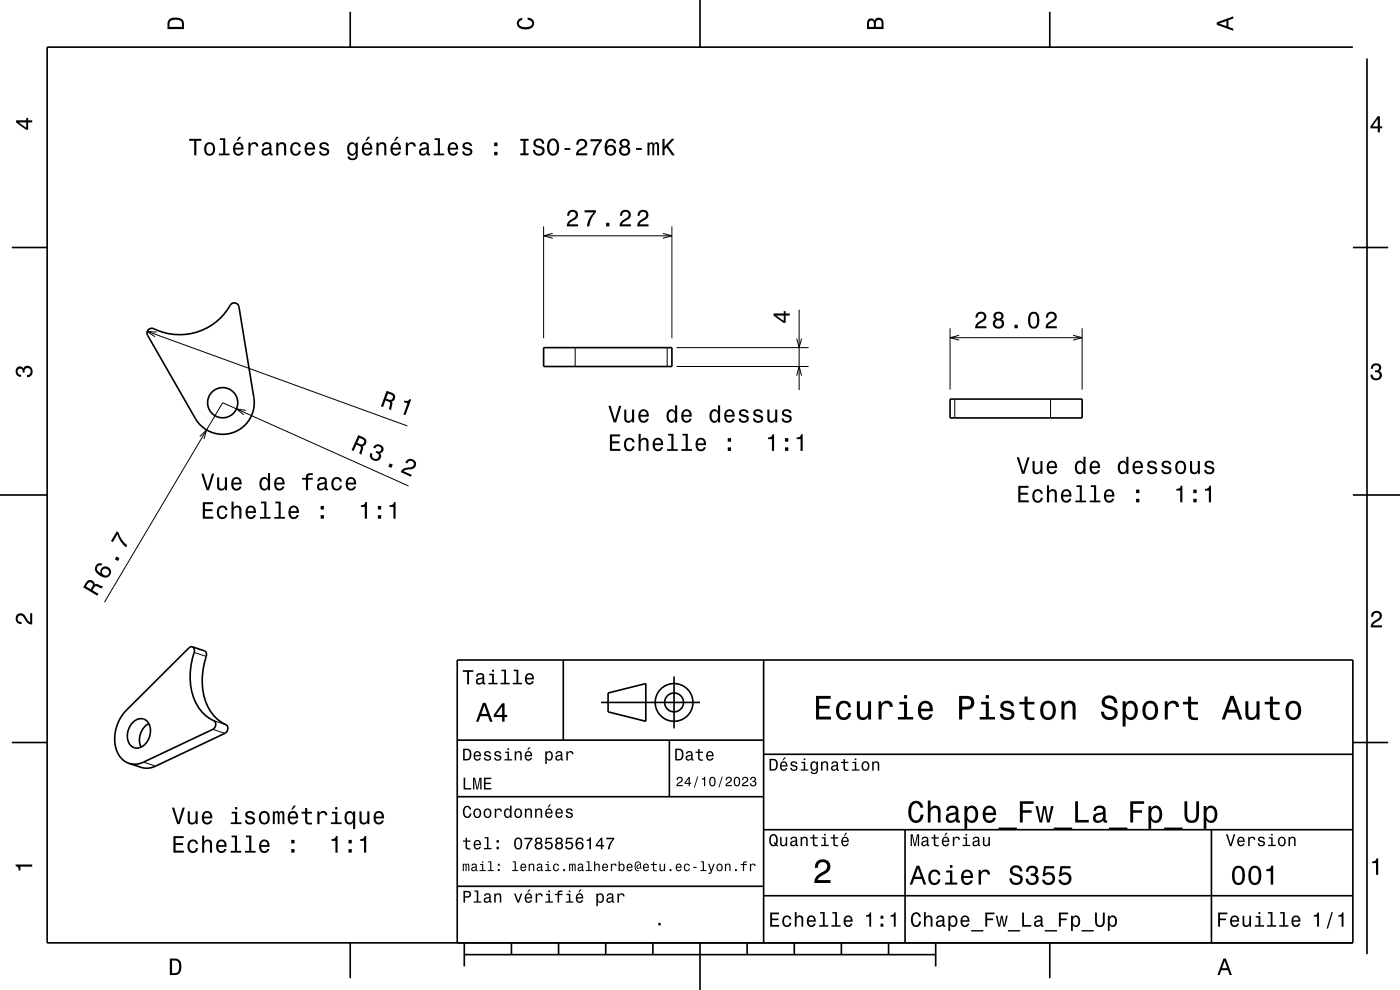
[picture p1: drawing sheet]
<svg xmlns="http://www.w3.org/2000/svg" width="297mm" height="210mm" viewBox="0 0 297 210" stroke-linecap="round" stroke-linejoin="round" font-family="sans-serif">
<g fill="none" stroke="#000" stroke-width=".21">
<path d="M115.3 48v23.7M115.3 50h27.2M117.3 49.5l-2 .5 2 .5M140.6 49.5l1.9 .5-1.9 .5M142.5 48v23.7M31.2 70.3l55.2 20M33.2 70.5l-2-.2 1.7 1.1M122 73.7v4M141.5 73.7v4M143.5 77.7h28M143.5 73.7h28M169 71.8l.5 1.9 .5-1.9"/>
<path d="M169 79.7l.5-2 .5 2M169.5 65.7v17M201.5 69.6v13.1M201.5 71.6h28.1M203.5 71.1l-2 .5 2 .6M227.6 71.1l2 .5-2 .6M229.6 69.6v13.1M42.4 92.6l1.4-1.4-.5 1.9M52.1 87.1l-1.9-.4 1.5 1.3M202.5 84.7v4M222.9 84.7v4M86.7 103.1l-39.5-17.7-25 42.3"/>
<path d="M41.2 138.4l2.5 .8M45.1 154.7l2.6 .9M45.4 152.9l2.5 .8M30.4 161.7l2.6 .8"/>
</g>
<g fill="none" stroke="#000" stroke-width=".35">
<path d="M74.3 2.5v7.5M148.5 0v10M222.7 2.5v7.5M287 10h-277v190h277v-60h-190v60M290 12.4v190M2.5 52.5h7.5M287 52.5h7.5M31.5 69.9l.4-.2a2.12 2.12 0 0 1 1.7 .5 12.4 12.4 0 0 0 15.4-5.6 1 1 0 0 1 1-.3 1 1 0 0 1 .7 .8l3.2 19.2a6.7 6.7 0 0 1-4.4 7.4 6.7 6.7 0 0 1-8.1-2.9l-10.1-17.7-.1-.5zM115.3 73.7h27.2v4h-27.2zM201.5 84.7h28.1v4h-28.1zM0 105h10M287 105h10"/>
<path d="M40.8 137.2l2.6 .9 .3 .2 .1 .5a15.6 15.6 0 0 0 .3 11.1 9.5 9.5 0 0 0 4.1 4.1 1.22 1.22 0 0 1-.5 1.6l-14.7 6.9a4.2 4.2 0 0 1-3.1 .3l-2.5-.9M40.8 137.2h-.4l-.3 .2-13.3 13.3a8 8 0 0 0-1.3 9.9l.8 .8 1.1 .5M40.8 137.2l.3 .3 .1 .4a15.6 15.6 0 0 0 .3 11.2 9.5 9.5 0 0 0 4.1 4 1.22 1.22 0 0 1-.5 1.6l-14.7 7a4.1 4.1 0 0 1-3 .2M119.5 140v17M162 140v60M2.5 157.5h7.5M28.3 153.2a2.11 2.11 0 0 1 2.5-.6 2.11 2.11 0 0 1 1.1 2.3 3.4 3.4 0 0 1-3.1 3.8 2.63 2.63 0 0 1-1.6-3.7l.5-1.1zM31.6 153.5a3.9 3.9 0 0 0-1.7 5M97 157h65M127.5 149h21M129 147l8-2v8l-8-2zM142 157v12"/>
<path d="M143 143.5v11M287 157.5h7.5M97 169h65M162 176h125M162 160h125M192 176v24M257 176v24M97 188h65M162 190h125M74.3 200v7.5M98.5 202.5h100M98.5 200v5"/>
<path d="M108.5 200v2.5M118.5 200v2.5M128.5 200v2.5M138.5 200v2.5M148.5 200v10M158.5 200v2.5M168.5 200v2.5M178.5 200v2.5M188.5 200v2.5M198.5 200v5M222.7 200v7.5"/>
<circle cx="47.2" cy="85.4" r="3.2"/>
<circle cx="143" cy="149" r="2"/>
<circle cx="143" cy="149" r="4"/>
</g>
<g fill="#000">
<path d="M36 4a2.18 2.18 0 0 0-.5 2.2h3.5v-1.2a1.43 1.43 0 0 0-1.7-1.3zM36.3 4.4a2.15 2.15 0 0 1 2.2 .3l.1 1h-2.6v-1z" fill-rule="evenodd"/>
<path d="M109.9 4.2l.9-.4v.4a.7 .7 0 0 0-.7 .5 .7 .7 0 0 0 .3 .8 1.7 1.7 0 0 0 2.5-.5 .9 .9 0 0 0-1-.8v-.5a1.24 1.24 0 0 1 1.4 1.1 1.24 1.24 0 0 1-1 1.4 2.22 2.22 0 0 1-2.5-.7l-.2-.5z" fill-rule="evenodd"/>
<path d="M184.2 4.2l-.3 .7v1.3h3.5v-1.3a.98 .98 0 0 0-.7-1.1 .98 .98 0 0 0-1.2 .6 .84 .84 0 0 0-1.3-.2zM184.5 4.5a.54 .54 0 0 1 .6-.1 .54 .54 0 0 1 .3 .6v.7h-1zM185.9 4.4a.62 .62 0 0 1 .8-.1 .62 .62 0 0 1 .3 .6v.8h-1.2z" fill-rule="evenodd"/>
<path d="M258.1 4.7v.6l3.5 1.2v-.4l-1-.4v-1.4l1-.4v-.4zM258.6 5l1.6-.5v1z" fill-rule="evenodd"/>
<path d="M3.4 25.5v.5l2.1 1.5h.5v-1.5h.8v-.5h-.8v-.5h-.4v.5zM4 26h1.6v1.1z" fill-rule="evenodd"/>
<path d="M40.1 29.4v.5h1.1v3h.5v-3h1v-.5zM43.6 30.5a1.53 1.53 0 0 0 .9 2.5 1.48 1.48 0 0 0 1.1-1.4 1.48 1.48 0 0 0-1.1-1.5l-.5 .1zM43.9 30.8a.67 .67 0 0 1 .8-.2 .67 .67 0 0 1 .4 .5 1.11 1.11 0 0 1-.6 1.6 1.17 1.17 0 0 1-.6-1.9zM46.6 29.3v.4h.7v2.9h-.9v.3h2.3v-.3h-.9v-3.3zM50.7 29l-.5 .9h.3l.7-.9zM49.7 30.5a1.54 1.54 0 0 0 .8 2.5 1.05 1.05 0 0 0 1.1-.8h-.4l-.2 .3-.4 .1a.76 .76 0 0 1-.7-.9h1.8a1.16 1.16 0 0 0-.5-1.3 1.16 1.16 0 0 0-1.5 .1zM50.1 30.7a.66 .66 0 0 1 .8-.1 .66 .66 0 0 1 .3 .8h-1.3zM52.7 30.2v2.7h.4v-1.5a.67 .67 0 0 1 .4-.8 .67 .67 0 0 1 .8 .3l.1 .2h.4a.89 .89 0 0 0-.7-.9 .89 .89 0 0 0-1 .5v-.5zM55.9 30.4l-.3 .6h.4a.55 .55 0 0 1 .7-.5 .55 .55 0 0 1 .3 .8h-.2a1 1 0 0 0-1 .2 1 1 0 0 0-.3 1.1 .94 .94 0 0 0 1.7 0l.1 .3 .5 .1v-.4h-.2v-1.6a1.02 1.02 0 0 0-1.7-.6zM56 31.9l1.1-.3a.77 .77 0 0 1-.2 .8 .77 .77 0 0 1-.9 .1zM58.6 30.2v2.7h.5v-1.5a.63 .63 0 0 1 .3-.8 .63 .63 0 0 1 .8 .4l.1 1.9h.4v-1.7a.89 .89 0 0 0-.6-1 .89 .89 0 0 0-1.1 .5v-.5zM61.9 30.5a1.52 1.52 0 0 0 .8 2.5 1.05 1.05 0 0 0 1.1-1h-.4a.67 .67 0 0 1-.6 .7 .67 .67 0 0 1-.7-.6 1.12 1.12 0 0 1 .6-1.6 .6 .6 0 0 1 .7 .6h.4a1.09 1.09 0 0 0-.8-.9 1.09 1.09 0 0 0-1.1 .3zM64.9 30.5a1.54 1.54 0 0 0 .8 2.5 1.05 1.05 0 0 0 1.1-.8h-.4l-.3 .3-.3 .1a.76 .76 0 0 1-.7-.9h1.7a1.16 1.16 0 0 0-.4-1.3 1.16 1.16 0 0 0-1.5 .1zM65.3 30.7a.66 .66 0 0 1 .8-.1 .66 .66 0 0 1 .3 .8h-1.3zM68 30.4a.76 .76 0 0 0-.2 .8 .76 .76 0 0 0 .7 .5l.9 .4a.63 .63 0 0 1-.6 .6 .63 .63 0 0 1-.7-.6h-.4a1.07 1.07 0 0 0 1.2 .9 1.07 1.07 0 0 0 .9-1.2l-.4-.3-1.1-.3a.54 .54 0 0 1 .4-.7 .54 .54 0 0 1 .6 .5h.5a1.03 1.03 0 0 0-.7-.9 1.03 1.03 0 0 0-1.1 .3zM73.9 30.5a1.57 1.57 0 0 0 .8 2.5l.4-.1 .4-.4a.73 .73 0 0 1-.3 1 .73 .73 0 0 1-1-.3h-.5a1.1 1.1 0 0 0 1.3 .8 1.1 1.1 0 0 0 .9-1.2v-2.6h-.4v.5l-.4-.4a.9 .9 0 0 0-1.2 .2zM74.3 30.8a.63 .63 0 0 1 .7-.2 .63 .63 0 0 1 .4 .5 1.1 1.1 0 0 1-.6 1.5 1.2 1.2 0 0 1-.5-1.8zM78 29l-.5 .9h.3l.7-.9zM77.1 30.5a1.54 1.54 0 0 0 .8 2.5 1.06 1.06 0 0 0 1-.8h-.4l-.2 .3-.4 .1a.76 .76 0 0 1-.7-.9h1.8a1.17 1.17 0 0 0-.5-1.3 1.17 1.17 0 0 0-1.4 .1zM77.4 30.7a.66 .66 0 0 1 .8-.1 .66 .66 0 0 1 .3 .8h-1.3zM79.9 30.2v2.7h.4v-1.5a.63 .63 0 0 1 .4-.8 .63 .63 0 0 1 .8 .4v1.9h.5v-1.7a.89 .89 0 0 0-.7-1 .89 .89 0 0 0-1 .5v-.5zM84.1 29l-.5 .9h.3l.7-.9zM83.1 30.5a1.54 1.54 0 0 0 .8 2.5 1.06 1.06 0 0 0 1.1-.8h-.4l-.2 .3-.4 .1a.76 .76 0 0 1-.7-.9h1.8a1.17 1.17 0 0 0-.5-1.3 1.17 1.17 0 0 0-1.5 .1zM83.5 30.7a.66 .66 0 0 1 .8-.1 .66 .66 0 0 1 .3 .8h-1.3zM86.1 30.2v2.7h.4v-1.5a.67 .67 0 0 1 .4-.8 .67 .67 0 0 1 .8 .3l.1 .2h.4a.89 .89 0 0 0-.7-.9 .89 .89 0 0 0-1 .5v-.5zM89.3 30.4l-.3 .6h.4a.55 .55 0 0 1 .7-.5 .55 .55 0 0 1 .3 .8h-.2a1 1 0 0 0-1 .2 1 1 0 0 0-.3 1.1 .94 .94 0 0 0 1.7 0l.1 .3 .5 .1v-.4h-.2v-1.6a1.02 1.02 0 0 0-.7-.9 1.02 1.02 0 0 0-1 .3zM89.4 31.9l1.1-.3a.77 .77 0 0 1-.2 .8 .77 .77 0 0 1-.9 .1l-.1-.3zM92.2 29.3v.4h.7v2.9h-.9v.3h2.2v-.3h-.9v-3.3zM95.3 30.5a1.54 1.54 0 0 0 .8 2.5 1.05 1.05 0 0 0 1.1-.8h-.5l-.2 .3-.4 .1a.76 .76 0 0 1-.7-.9h1.8a1.16 1.16 0 0 0-.5-1.3 1.16 1.16 0 0 0-1.4 .1zM95.6 30.7a.66 .66 0 0 1 .8-.1 .66 .66 0 0 1 .3 .8h-1.3zM98.4 30.4a.76 .76 0 0 0-.3 .8 .76 .76 0 0 0 .8 .5l.8 .4a.63 .63 0 0 1-.6 .6 .63 .63 0 0 1-.6-.6h-.5a1.07 1.07 0 0 0 1.2 .9 1.07 1.07 0 0 0 1-1.2l-.5-.3-1-.3a.54 .54 0 0 1 .4-.7 .54 .54 0 0 1 .6 .5h.4a1.03 1.03 0 0 0-.7-.9 1.03 1.03 0 0 0-1 .3zM104.8 32.2v.7h.7v-.7zM104.8 30.2v.8h.7v-.8zM110.4 29.4v.5h.6v2.6h-.6v.4h1.7v-.4h-.6v-2.6h.6v-.5zM113.5 29.6a.96 .96 0 0 0-.3 1.1 .96 .96 0 0 0 .9 .6 .77 .77 0 0 1 .9 1 .84 .84 0 0 1-.9 .3 .84 .84 0 0 1-.6-.8h-.5a1.21 1.21 0 0 0 1.5 1.3 1.21 1.21 0 0 0 .8-1.8l-1.2-.4a.58 .58 0 0 1-.4-.9 .58 .58 0 0 1 .9-.2l.2 .2 .2 .5h.5a1.16 1.16 0 0 0-.8-1.1 1.16 1.16 0 0 0-1.2 .2zM116.4 29.8a2.53 2.53 0 0 0 .4 3.1 1.21 1.21 0 0 0 1.7-.9 1.93 1.93 0 0 0-.9-2.6l-.8 .1zM117 29.9l.3-.1a1.7 1.7 0 0 1 .4 2.7l-.4 .1a1.68 1.68 0 0 1-.3-2.7zM119.8 31.4v.4h1.2v-.4zM122.6 29.7l-.3 1h.4a.7 .7 0 0 1 .5-.8 .7 .7 0 0 1 .9 .5 .7 .7 0 0 1-.5 .8 1.8 1.8 0 0 0-1.4 1.7h2.4v-.4h-1.9a2.2 2.2 0 0 1 1.5-1.1 1.13 1.13 0 0 0 .1-1.7 1.13 1.13 0 0 0-1.7 0zM125.3 29.5v.5h1.9a5.2 5.2 0 0 0-1.5 2.9h.6a5.3 5.3 0 0 1 1.4-3v-.4zM128.8 29.7a2.4 2.4 0 0 0 .2 3.2 1.16 1.16 0 0 0 1.5-.3 1.16 1.16 0 0 0-.2-1.5 1.16 1.16 0 0 0-1.5 0 1.02 1.02 0 0 1 .8-1.3 .58 .58 0 0 1 .6 .6h.5a1.12 1.12 0 0 0-.7-.9 1.12 1.12 0 0 0-1.2 .2zM128.7 31.9a.75 .75 0 0 1 1.5 0 .75 .75 0 0 1-1.5 0zM131.7 29.7a.83 .83 0 0 0 .2 1.4 1.11 1.11 0 0 0-.4 1.5 1.11 1.11 0 0 0 1.5 .4 1.03 1.03 0 0 0 .7-.9 1.03 1.03 0 0 0-.6-1 .88 .88 0 0 0 .4-1.1 .88 .88 0 0 0-1-.6zM131.8 32a.71 .71 0 0 1 1.4 0 .71 .71 0 0 1-1.4 0zM131.9 30.4a.6 .6 0 0 1 1.2 0 .6 .6 0 0 1-1.2 0zM134.9 31.4v.4h1.3v-.4zM137.4 30.2v2.7h.4v-2l.2-.3h.3l.1 .2v2.1h.4v-2l.4-.4 .2 .1v.4v1.9h.4v-1.8a.69 .69 0 0 0-.5-1l-.6 .4-.1-.2-.4-.2-.4 .4v-.3zM140.5 29.4v3.5h.5v-1.2l.4-.4 1.2 1.6h.5l-1.4-2 1.4-1.5h-.6l-1.5 1.7v-1.7z" fill-rule="evenodd"/>
<path d="M292.3 24.7l-1.6 2.1v.4h1.6v.9h.4v-.9h.5v-.4h-.5v-2.1zM292.3 25.2v1.6h-1.1z" fill-rule="evenodd"/>
<path d="M120.6 44.8l-.3 1h.5a.7 .7 0 0 1 .5-.9 .7 .7 0 0 1 .8 .5 .7 .7 0 0 1-.5 .9 1.8 1.8 0 0 0-1.4 1.7h2.4v-.4h-1.9a2.2 2.2 0 0 1 1.5-1.2 1.13 1.13 0 0 0 .1-1.7 1.13 1.13 0 0 0-1.7 .1zM124 44.6v.5h1.9a5.2 5.2 0 0 0-1.4 2.9h.5a5.3 5.3 0 0 1 1.4-3v-.4zM128.6 47.3v.7h.7v-.7zM131.8 44.8l-.2 .4-.1 .6h.5a.7 .7 0 0 1 .5-.9 .7 .7 0 0 1 .8 .5 .7 .7 0 0 1-.5 .9 1.8 1.8 0 0 0-1.4 1.7h2.4v-.4h-1.9a2.2 2.2 0 0 1 1.5-1.2 1.13 1.13 0 0 0 .1-1.7 1.13 1.13 0 0 0-1.7 .1zM135.6 44.8l-.3 .4v.6h.4a.7 .7 0 0 1 .5-.9 .7 .7 0 0 1 .9 .5 .7 .7 0 0 1-.5 .9 1.8 1.8 0 0 0-1.4 1.7h2.4v-.4h-1.9a2.2 2.2 0 0 1 1.5-1.2 1.13 1.13 0 0 0 0-1.7 1.13 1.13 0 0 0-1.6 .1z" fill-rule="evenodd"/>
<path d="M164.1 66.5v.5l2.1 1.5h.5v-1.6h.8v-.4h-.8v-.5h-.4v.5zM164.7 66.9h1.6v1.2z" fill-rule="evenodd"/>
<path d="M207.3 66.4l-.3 .4-.1 .6h.5a.71 .71 0 0 1 .5-.9 .71 .71 0 0 1 .9 .5 .71 .71 0 0 1-.5 .9 1.8 1.8 0 0 0-1.4 1.7h2.4v-.4h-1.9a2.2 2.2 0 0 1 1.4-1.2 1.13 1.13 0 0 0 .1-1.6 1.13 1.13 0 0 0-1.6 0zM211 66.4a.84 .84 0 0 0 .2 1.3 1.11 1.11 0 0 0-.4 1.6 1.11 1.11 0 0 0 1.5 .3 1.03 1.03 0 0 0 .7-.9 1.03 1.03 0 0 0-.6-1 .89 .89 0 0 0 .4-1 .89 .89 0 0 0-1-.6zM211.1 68.7a.71 .71 0 0 1 1.4 0 .71 .71 0 0 1-1.4 0zM211.2 67.1a.6 .6 0 0 1 1.2 0 .6 .6 0 0 1-1.2 0zM215.2 68.9v.7h.7v-.7zM218.4 66.6a2.67 2.67 0 0 0 .4 3 1.14 1.14 0 0 0 1.6-.9 2.31 2.31 0 0 0-.6-2.5l-.5-.1-.5 .1zM219 66.6h.6a2.38 2.38 0 0 1 0 2.6h-.6a2.37 2.37 0 0 1 0-2.6zM222.2 66.4l-.3 1h.4a.71 .71 0 0 1 .6-.9 .71 .71 0 0 1 .8 .5 .71 .71 0 0 1-.5 .9 1.8 1.8 0 0 0-1.4 1.7h2.4v-.4h-1.9a2.2 2.2 0 0 1 1.5-1.2 1.13 1.13 0 0 0 .1-1.6 1.13 1.13 0 0 0-1.7 0z" fill-rule="evenodd"/>
<path d="M291.1 77.4a1.08 1.08 0 0 1 1.4-.2 1.08 1.08 0 0 1 .4 1.2l-.3 .3a1.06 1.06 0 0 1 .5 1.3 1.06 1.06 0 0 1-1.2 .7 1.1 1.1 0 0 1-1.2-1.2h.5a.71 .71 0 0 0 1 .8 .71 .71 0 0 0 .1-1.3h-.6v-.4a.61 .61 0 0 0 .8-.3 .61 .61 0 0 0-.2-.8 .61 .61 0 0 0-.9 .2l-.1 .5h-.5z" fill-rule="evenodd"/>
<path d="M3.6 78a.86 .86 0 0 1 1.4 .2 1.06 1.06 0 0 1 1.2-.6 1.06 1.06 0 0 1 .7 1.2 1.1 1.1 0 0 1-1.2 1.2v-.4a.71 .71 0 0 0 .8-1 .71 .71 0 0 0-1.3-.1v.6h-.4a.61 .61 0 0 0-.3-.8 .61 .61 0 0 0-.8 .2 .61 .61 0 0 0 .2 .8l.6 .2v.4a1.15 1.15 0 0 1-1.2-.6 1.15 1.15 0 0 1 .3-1.3z" fill-rule="evenodd"/>
<path d="M76 92.3l-1.4 3.2 .4 .2 .6-1.4a.85 .85 0 0 1 .9 1l-.3 .9 .5 .2 .4-1.4-.2-.4a.97 .97 0 0 0 .8-.8 .97 .97 0 0 0-.6-1zM76.3 92.9a1.09 1.09 0 0 1 1 .7 .6 .6 0 0 1-.4 .6 .6 .6 0 0 1-.6 0l-.5-.3z" fill-rule="evenodd"/>
<path d="M79.4 94.5l-.2 .4 .4 .2a.62 .62 0 0 1 .6-.5 .62 .62 0 0 1 .6 .5 .62 .62 0 0 1-.5 .7l-.5-.2-.1 .4a.72 .72 0 0 1 .7 .8 .72 .72 0 0 1-.9 .6 .72 .72 0 0 1-.6-.8l.1-.3-.4-.2a1.18 1.18 0 0 0 .9 1.7 1.18 1.18 0 0 0 1.3-1.5l-.2-.2a.9 .9 0 0 0 .8-.9 .9 .9 0 0 0-.7-.9h-.9zM82.7 98.3l-.3 .7 .6 .3 .3-.7zM86.3 97.6l-.3 .5 .4 .2a.7 .7 0 0 1 .8-.6 .7 .7 0 0 1 .6 .9 .7 .7 0 0 1-.8 .5 1.81 1.81 0 0 0-2 1l2.2 1 .2-.4-1.8-.7a2.2 2.2 0 0 1 1.9-.5 1.14 1.14 0 0 0 .6-1.7 1.14 1.14 0 0 0-1.8-.2z" fill-rule="evenodd"/>
<path d="M82 82.9l-1.2 3.3 .5 .1 .5-1.3a.84 .84 0 0 1 .9 .9l-.2 .9 .5 .2 .3-1.5-.2-.3a.97 .97 0 0 0 .7-.9 .97 .97 0 0 0-.7-1zM82.3 83.5a1.08 1.08 0 0 1 1.1 .7 .6 .6 0 0 1-.3 .6 .6 .6 0 0 1-.7-.1l-.5-.1z" fill-rule="evenodd"/>
<path d="M85.8 85a.77 .77 0 0 0 1.1-.4l.3 .2-1.2 3.3-.4-.2 .8-2.3-.7-.3z" fill-rule="evenodd"/>
<path d="M129.4 92.1v3.5h2.2v-.4h-1.7v-1.2h1.5v-.4h-1.5v-1h1.7v-.5zM132.7 93.2a1.53 1.53 0 0 0 .8 2.5 1.05 1.05 0 0 0 1.1-1h-.4a.67 .67 0 0 1-.6 .6 .67 .67 0 0 1-.7-.6 1.12 1.12 0 0 1 .6-1.5 .6 .6 0 0 1 .7 .6h.4a1.09 1.09 0 0 0-.8-.9 1.09 1.09 0 0 0-1.1 .3zM135.5 92v3.6h.4v-1.5a.63 .63 0 0 1 .4-.8 .63 .63 0 0 1 .8 .4v1.9h.5v-1.7a.88 .88 0 0 0-.6-1 .88 .88 0 0 0-1.1 .4v-1.3zM138.7 93.2a1.54 1.54 0 0 0 .8 2.5 1.06 1.06 0 0 0 1.1-.8h-.4l-.2 .3-.4 .1a.76 .76 0 0 1-.7-.9h1.8a1.17 1.17 0 0 0-.5-1.3 1.17 1.17 0 0 0-1.5 .1zM139.1 93.4a.66 .66 0 0 1 .8-.1 .66 .66 0 0 1 .3 .7h-1.3zM141.7 92v.4h.7v2.9h-.9v.3h2.3v-.3h-.9v-3.3zM144.8 92v.4h.7v2.9h-.9v.3h2.2v-.3h-.9v-3.3zM147.9 93.2a1.54 1.54 0 0 0 .7 2.5 1.06 1.06 0 0 0 1.1-.8h-.4l-.2 .3-.4 .1a.76 .76 0 0 1-.7-.9h1.8a1.17 1.17 0 0 0-.5-1.3 1.17 1.17 0 0 0-1.4 .1zM148.2 93.4a.66 .66 0 0 1 .8-.1 .66 .66 0 0 1 .3 .7h-1.3zM154.4 94.9v.7h.7v-.7zM154.4 92.9v.8h.7v-.8z" fill-rule="evenodd"/>
<path d="M129.1 86.1l1.1 3.5h.5l1.1-3.5h-.5l-.8 3-1-3zM132.4 86.9v1.8a.89 .89 0 0 0 .6 1 .89 .89 0 0 0 1.1-.5v.4h.4v-2.7h-.4v1.6a.65 .65 0 0 1-.4 .7 .65 .65 0 0 1-.8-.3v-2zM135.7 87.2a1.54 1.54 0 0 0 .8 2.5 1.05 1.05 0 0 0 1.1-.9h-.4l-.3 .4-.3 .1a.76 .76 0 0 1-.7-.9h1.7a1.16 1.16 0 0 0-.4-1.4 1.16 1.16 0 0 0-1.5 .2zM136.1 87.4a.66 .66 0 0 1 .8-.1 .66 .66 0 0 1 .3 .7h-1.3zM141.7 87.2a1.58 1.58 0 0 0 .7 2.5l.5-.1 .3-.4v.4h.5v-3.6h-.5v1.3a.89 .89 0 0 0-1.5-.1zM142 87.5a.62 .62 0 0 1 .7-.3 .62 .62 0 0 1 .5 .6 1.12 1.12 0 0 1-.7 1.5 1.19 1.19 0 0 1-.5-1.8zM144.8 87.2a1.54 1.54 0 0 0 .8 2.5 1.05 1.05 0 0 0 1.1-.9h-.4l-.3 .4-.3 .1a.76 .76 0 0 1-.7-.9h1.7a1.16 1.16 0 0 0-.4-1.4 1.16 1.16 0 0 0-1.5 .2zM145.2 87.4a.66 .66 0 0 1 .8-.1 .66 .66 0 0 1 .3 .7h-1.3zM150.8 87.2a1.57 1.57 0 0 0 .7 2.5l.5-.1 .3-.4v.4h.5v-3.6h-.5v1.3a.89 .89 0 0 0-1.5-.1zM151.1 87.5a.62 .62 0 0 1 .7-.3 .62 .62 0 0 1 .5 .6 1.12 1.12 0 0 1-.7 1.5 1.19 1.19 0 0 1-.5-1.8zM153.9 87.2a1.54 1.54 0 0 0 .8 2.5 1.06 1.06 0 0 0 1.1-.9h-.4l-.2 .4-.4 .1a.76 .76 0 0 1-.7-.9h1.8a1.17 1.17 0 0 0-.5-1.4 1.17 1.17 0 0 0-1.5 .2zM154.3 87.4a.66 .66 0 0 1 .8-.1 .66 .66 0 0 1 .3 .7h-1.3zM157 87a.76 .76 0 0 0-.2 .9 .76 .76 0 0 0 .7 .5l.9 .3a.63 .63 0 0 1-.6 .6 .63 .63 0 0 1-.7-.5h-.4a1.07 1.07 0 0 0 1.2 .9 1.07 1.07 0 0 0 .9-1.2l-.4-.4-1.1-.3a.54 .54 0 0 1 .4-.7 .54 .54 0 0 1 .7 .5h.4a1.03 1.03 0 0 0-.7-.8 1.03 1.03 0 0 0-1.1 .2zM160.1 87a.76 .76 0 0 0-.3 .9 .76 .76 0 0 0 .8 .5l.8 .3a.63 .63 0 0 1-.6 .6 .63 .63 0 0 1-.6-.5h-.5a1.07 1.07 0 0 0 1.2 .9 1.07 1.07 0 0 0 .9-1.2l-.4-.4-1.1-.3a.53 .53 0 0 1 .5-.7 .53 .53 0 0 1 .6 .5h.4a1.03 1.03 0 0 0-.7-.8 1.03 1.03 0 0 0-1 .2zM162.8 86.9v1.8a.89 .89 0 0 0 .6 1 .89 .89 0 0 0 1.1-.5v.4h.4v-2.7h-.5v1.6a.65 .65 0 0 1-.3 .7 .65 .65 0 0 1-.8-.3l-.1-2zM166.1 87a.76 .76 0 0 0-.2 .9 .76 .76 0 0 0 .7 .5l.9 .3a.63 .63 0 0 1-.6 .6 .63 .63 0 0 1-.7-.5h-.4a1.07 1.07 0 0 0 1.2 .9 1.07 1.07 0 0 0 .9-1.2l-.4-.4-1.1-.3a.53 .53 0 0 1 .4-.7 .53 .53 0 0 1 .7 .5h.4a1.03 1.03 0 0 0-.7-.8 1.03 1.03 0 0 0-1.1 .2z" fill-rule="evenodd"/>
<path d="M162.9 92.8v.4h.9v2.4h.4v-3.5h-.3a.77 .77 0 0 1-1 .7zM166.5 94.9v.7h.7v-.7zM166.5 92.9v.8h.7v-.8zM169 92.8v.4h.8v2.4h.5v-3.5h-.4a.77 .77 0 0 1-.9 .7z" fill-rule="evenodd"/>
<path d="M215.7 97l1.1 3.5h.5l1.1-3.5h-.4l-.9 3-.9-3zM219.1 97.8v1.8a.89 .89 0 0 0 .6 1 .89 .89 0 0 0 1-.5v.4h.5v-2.7h-.5v1.6a.65 .65 0 0 1-.4 .7 .65 .65 0 0 1-.8-.3v-2zM222.3 98.1a1.54 1.54 0 0 0 .8 2.5 1.06 1.06 0 0 0 1.1-.9h-.4l-.2 .4-.4 .1a.76 .76 0 0 1-.7-.9h1.8a1.16 1.16 0 0 0-.5-1.4 1.16 1.16 0 0 0-1.5 .2zM222.7 98.3a.66 .66 0 0 1 .8-.1 .66 .66 0 0 1 .3 .7h-1.3zM228.3 98.1a1.58 1.58 0 0 0 .8 2.5l.4-.1 .3-.4v.4h.5v-3.6h-.5v1.3a.89 .89 0 0 0-1.5-.1zM228.6 98.4a.62 .62 0 0 1 .7-.3 .62 .62 0 0 1 .5 .6 1.11 1.11 0 0 1-.7 1.5 1.19 1.19 0 0 1-.5-1.8zM231.4 98.1a1.54 1.54 0 0 0 .8 2.5 1.05 1.05 0 0 0 1.1-.9h-.4l-.2 .4-.4 .1a.75 .75 0 0 1-.7-.9h1.8a1.16 1.16 0 0 0-.5-1.4 1.16 1.16 0 0 0-1.5 .2zM231.8 98.3a.66 .66 0 0 1 .8-.1 .66 .66 0 0 1 .3 .7h-1.3zM237.4 98.1a1.57 1.57 0 0 0 .8 2.5l.4-.1 .3-.4v.4h.5v-3.6h-.4v1.3a.89 .89 0 0 0-1.6-.1zM237.8 98.4a.62 .62 0 0 1 .6-.3 .62 .62 0 0 1 .5 .6 1.11 1.11 0 0 1-.7 1.5 1.19 1.19 0 0 1-.4-1.8zM240.6 98.1a1.54 1.54 0 0 0 .7 2.5 1.06 1.06 0 0 0 1.1-.9h-.4l-.2 .4-.4 .1a.75 .75 0 0 1-.7-.9h1.8a1.16 1.16 0 0 0-.5-1.4 1.16 1.16 0 0 0-1.4 .2zM240.9 98.3a.66 .66 0 0 1 .8-.1 .66 .66 0 0 1 .3 .7h-1.3zM243.6 97.9a.75 .75 0 0 0-.2 .9 .75 .75 0 0 0 .7 .5l.9 .3a.63 .63 0 0 1-.6 .7 .63 .63 0 0 1-.6-.6h-.5a1.07 1.07 0 0 0 1.2 .9 1.07 1.07 0 0 0 .9-1.2l-.4-.4-1.1-.3a.54 .54 0 0 1 .4-.7 .54 .54 0 0 1 .7 .5h.4a1.03 1.03 0 0 0-.7-.8 1.03 1.03 0 0 0-1.1 .2zM246.7 97.9a.75 .75 0 0 0-.2 .9 .75 .75 0 0 0 .7 .5l.9 .3a.63 .63 0 0 1-.7 .7 .63 .63 0 0 1-.6-.6h-.4a1.07 1.07 0 0 0 1.2 .9 1.07 1.07 0 0 0 .9-1.2l-.4-.4-1.1-.3a.53 .53 0 0 1 .4-.7 .53 .53 0 0 1 .6 .5h.4a1.03 1.03 0 0 0-.7-.8 1.03 1.03 0 0 0-1 .2zM249.6 98.1a1.53 1.53 0 0 0 .9 2.5 1.48 1.48 0 0 0 1.1-1.4 1.48 1.48 0 0 0-1.1-1.5l-.5 .1zM249.9 98.4a.67 .67 0 0 1 .8-.3 .67 .67 0 0 1 .4 .6 1.11 1.11 0 0 1-.6 1.5 1.17 1.17 0 0 1-.6-1.8zM252.4 97.8v1.8a.89 .89 0 0 0 .7 1 .89 .89 0 0 0 1-.5v.4h.5v-2.7h-.5v1.6a.64 .64 0 0 1-.4 .7 .64 .64 0 0 1-.8-.3v-2zM255.8 97.9a.75 .75 0 0 0-.2 .9 .75 .75 0 0 0 .7 .5l.9 .3a.63 .63 0 0 1-.6 .7 .63 .63 0 0 1-.7-.6h-.4a1.07 1.07 0 0 0 1.2 .9 1.07 1.07 0 0 0 .9-1.2l-.4-.4-1.1-.3a.54 .54 0 0 1 .4-.7 .54 .54 0 0 1 .6 .5h.5a1.03 1.03 0 0 0-.7-.8 1.03 1.03 0 0 0-1.1 .2z" fill-rule="evenodd"/>
<path d="M20.6 119.7a1.36 1.36 0 0 0 .3 2.2 1.63 1.63 0 0 0 2.5 0 1.15 1.15 0 0 0-.8-1.7 1.15 1.15 0 0 0-1.3 1.4 1.02 1.02 0 0 1-.6-1.4 .58 .58 0 0 1 .8-.2l.2-.4-.8-.1zM21.6 121.4a.75 .75 0 0 1 1.5 0 .75 .75 0 0 1-1.5 0zM24.7 118l-.3 .6 .6 .4 .4-.6zM24.8 112.7l-1.3 2.1 .4 .2 1-1.6a5.2 5.2 0 0 0 1.8 2.7l.3-.4a5.2 5.2 0 0 1-1.9-2.8z" fill-rule="evenodd"/>
<path d="M43 106.5v3.5h2.2v-.4h-1.7v-1.2h1.5v-.4h-1.5v-1h1.7v-.5zM46.3 107.6a1.53 1.53 0 0 0 .8 2.5 1.06 1.06 0 0 0 1.1-1h-.4a.67 .67 0 0 1-.6 .6 .67 .67 0 0 1-.7-.6 1.12 1.12 0 0 1 .7-1.5 .59 .59 0 0 1 .6 .6h.4a1.09 1.09 0 0 0-.7-.9 1.09 1.09 0 0 0-1.2 .3zM49.1 106.4v3.6h.5v-1.5a.63 .63 0 0 1 .3-.8 .63 .63 0 0 1 .8 .3l.1 2h.4v-1.8a.88 .88 0 0 0-.6-.9 .88 .88 0 0 0-1 .4v-1.3zM52.4 107.6a1.55 1.55 0 0 0 .8 2.5 1.07 1.07 0 0 0 1.1-.8h-.5l-.2 .3-.4 .1a.76 .76 0 0 1-.7-.9h1.8a1.17 1.17 0 0 0-.5-1.4 1.17 1.17 0 0 0-1.4 .2zM52.7 107.8a.66 .66 0 0 1 .8-.1 .66 .66 0 0 1 .4 .7h-1.4zM55.4 106.4v.4h.7v2.9h-.9v.3h2.2v-.3h-.9v-3.3zM58.4 106.4v.4h.7v2.9h-.9v.3h2.3v-.3h-1v-3.3zM61.5 107.6a1.54 1.54 0 0 0 .8 2.5 1.07 1.07 0 0 0 1.1-.8h-.5l-.2 .3-.4 .1a.76 .76 0 0 1-.7-.9h1.8a1.17 1.17 0 0 0-.5-1.4 1.17 1.17 0 0 0-1.4 .2zM61.8 107.8a.66 .66 0 0 1 .8-.1 .66 .66 0 0 1 .4 .7h-1.4zM68 109.3v.7h.7v-.7zM68 107.3v.8h.7v-.8z" fill-rule="evenodd"/>
<path d="M42.7 100.5l1.1 3.5h.5l1.1-3.5h-.4l-.9 3-.9-3zM46.1 101.3v1.8a.89 .89 0 0 0 .6 .9 .89 .89 0 0 0 1-.4v.4h.5v-2.7h-.5v1.5a.64 .64 0 0 1-.4 .8 .64 .64 0 0 1-.8-.3v-2zM49.3 101.6a1.54 1.54 0 0 0 .8 2.5 1.05 1.05 0 0 0 1.1-.9h-.4l-.2 .4-.4 .1a.76 .76 0 0 1-.7-.9h1.8a1.16 1.16 0 0 0-.5-1.4 1.16 1.16 0 0 0-1.5 .2zM49.7 101.8a.66 .66 0 0 1 .8-.2 .66 .66 0 0 1 .3 .8h-1.3zM55.3 101.6a1.57 1.57 0 0 0 .8 2.5l.4-.1 .3-.4v.4h.5v-3.6h-.4v1.3a.89 .89 0 0 0-1.6-.1zM55.7 101.9a.62 .62 0 0 1 .6-.3 .62 .62 0 0 1 .5 .6 1.12 1.12 0 0 1-.7 1.5 1.19 1.19 0 0 1-.4-1.8zM58.5 101.6a1.54 1.54 0 0 0 .7 2.5 1.06 1.06 0 0 0 1.1-.9h-.4l-.2 .4-.4 .1a.76 .76 0 0 1-.7-.9h1.8a1.16 1.16 0 0 0-.5-1.4 1.16 1.16 0 0 0-1.4 .2zM58.8 101.8a.66 .66 0 0 1 .8-.2 .66 .66 0 0 1 .3 .8h-1.3zM64.1 101.4v.3h.8v2.3h.4v-2.3h1.1v-.3h-1.1l.1-.4 .3-.2h.7v-.4a1.04 1.04 0 0 0-1.5 .7v.3zM67.6 101.4l-.2 .7h.4a.55 .55 0 0 1 .6-.6 .55 .55 0 0 1 .4 .8l-.2 .1a1 1 0 0 0-1 .2 1 1 0 0 0-.3 1 .93 .93 0 0 0 1.6 0l.1 .3 .6 .1v-.4h-.2l-.1-1.6a1.02 1.02 0 0 0-.6-.8 1.02 1.02 0 0 0-1.1 .2zM67.8 102.9l1.1-.3a.77 .77 0 0 1-.2 .9 .77 .77 0 0 1-.9 .1l-.1-.4zM70.6 101.6a1.52 1.52 0 0 0 .8 2.5 1.05 1.05 0 0 0 1.1-1.1h-.4a.67 .67 0 0 1-.6 .7 .67 .67 0 0 1-.7-.6 1.12 1.12 0 0 1 .6-1.5 .59 .59 0 0 1 .7 .6h.4a1.09 1.09 0 0 0-.7-1 1.09 1.09 0 0 0-1.2 .4zM73.6 101.6a1.54 1.54 0 0 0 .8 2.5 1.05 1.05 0 0 0 1.1-.9h-.4l-.2 .4-.4 .1a.76 .76 0 0 1-.7-.9h1.8a1.16 1.16 0 0 0-.5-1.4 1.16 1.16 0 0 0-1.5 .2zM74 101.8a.66 .66 0 0 1 .8-.2 .66 .66 0 0 1 .3 .8h-1.3z" fill-rule="evenodd"/>
<path d="M76.6 107.2v.3h.8v2.5h.4v-3.5h-.3a.78 .78 0 0 1-.9 .7zM80.2 109.3v.7h.7v-.7zM80.2 107.3v.8h.7v-.8zM82.6 107.2v.3h.9v2.5h.4v-3.5h-.3a.77 .77 0 0 1-1 .7z" fill-rule="evenodd"/>
<path d="M216 103.1v3.5h2.2v-.5h-1.7v-1.2h1.5v-.4h-1.5v-1h1.7v-.4zM219.3 104.1a1.53 1.53 0 0 0 .8 2.6 1.05 1.05 0 0 0 1.1-1.1h-.4a.67 .67 0 0 1-.6 .7 .67 .67 0 0 1-.7-.6 1.12 1.12 0 0 1 .6-1.6 .59 .59 0 0 1 .7 .6h.4a1.09 1.09 0 0 0-.7-.9 1.09 1.09 0 0 0-1.2 .3zM222.1 102.9v3.7h.4v-1.6a.63 .63 0 0 1 .4-.8 .63 .63 0 0 1 .8 .4l.1 2h.4v-1.8a.88 .88 0 0 0-.6-1 .88 .88 0 0 0-1.1 .4v-1.3zM225.4 104.1a1.54 1.54 0 0 0 .8 2.6 1.06 1.06 0 0 0 1.1-.9h-.5l-.2 .3-.4 .2a.75 .75 0 0 1-.7-1h1.8a1.17 1.17 0 0 0-.5-1.3 1.17 1.17 0 0 0-1.4 .1zM225.7 104.4a.66 .66 0 0 1 .8-.2 .66 .66 0 0 1 .3 .8h-1.3zM228.4 102.9v.4h.7v2.9h-1v.4h2.3v-.4h-.9v-3.3zM231.4 102.9v.4h.7v2.9h-.9v.4h2.2v-.4h-.9v-3.3zM234.5 104.1a1.54 1.54 0 0 0 .8 2.6 1.06 1.06 0 0 0 1.1-.9h-.5l-.2 .3-.4 .2a.75 .75 0 0 1-.7-1h1.8a1.17 1.17 0 0 0-.5-1.3 1.17 1.17 0 0 0-1.4 .1zM234.8 104.4a.66 .66 0 0 1 .8-.2 .66 .66 0 0 1 .4 .8h-1.4zM241 105.8v.8h.7v-.8zM241 103.8v.8h.7v-.8z" fill-rule="evenodd"/>
<path d="M249.6 103.7v.4h.8v2.5h.4v-3.6h-.3a.77 .77 0 0 1-.9 .7zM253.2 105.8v.8h.7v-.8zM253.2 103.8v.8h.7v-.8zM255.6 103.7v.4h.9v2.5h.4v-3.6h-.3a.77 .77 0 0 1-1 .7z" fill-rule="evenodd"/>
<path d="M3.6 130.4a1.22 1.22 0 0 1 2 .7l.4 .6 .4 .3v-1.9h.4v2.4a1.8 1.8 0 0 1-1.7-1.4 .71 .71 0 0 0-.9-.5 .71 .71 0 0 0-.5 .8 .71 .71 0 0 0 .9 .5v.5a1.18 1.18 0 0 1-1.2-.7 1.18 1.18 0 0 1 .2-1.3z" fill-rule="evenodd"/>
<path d="M18.5 123.2l-.9 1.4 3 1.8 .3-.4-1.3-.8a1.08 1.08 0 0 1 .8-.9l1.2 .5 .2-.4-1.4-.6-.3 .2v-.3a1.01 1.01 0 0 0-1.6-.5zM18.7 123.7a.59 .59 0 0 1 .8 0 .59 .59 0 0 1 0 .8l-.3 .5-1-.6z" fill-rule="evenodd"/>
<path d="M291.2 129.9a1.18 1.18 0 0 1 1.9 .3 1.18 1.18 0 0 1-1 1.7l-.5 .3-.3 .5h1.9v.4h-2.4a1.8 1.8 0 0 1 1.4-1.8 .71 .71 0 0 0 .5-.8 .71 .71 0 0 0-.9-.5 .71 .71 0 0 0-.5 .8h-.4z" fill-rule="evenodd"/>
<path d="M98.2 158.8v2.5h.9a1.37 1.37 0 0 0 .7-2.2 1.56 1.56 0 0 0-1.6-.3zM98.6 159.1a.98 .98 0 0 1 1.1 .7 .98 .98 0 0 1-.6 1.2h-.5zM100.7 159.6a1.04 1.04 0 0 0-.2 1.2 1.04 1.04 0 0 0 1 .5l.5-.5h-.3l-.4 .3a.54 .54 0 0 1-.5-.7h1.3a.83 .83 0 0 0-.4-.9 .83 .83 0 0 0-1 .1zM100.9 159.7l.2-.1a.47 .47 0 0 1 .5 .1 .47 .47 0 0 1 .1 .5h-.9zM102.9 159.5l-.2 .1a.69 .69 0 0 0 .9 .9l.2 .1a.43 .43 0 0 1-.4 .5 .43 .43 0 0 1-.4-.4h-.3a.74 .74 0 0 0 .9 .7 .74 .74 0 0 0 .5-1l-1-.4a.38 .38 0 0 1 .3-.5 .38 .38 0 0 1 .4 .4h.3a.78 .78 0 0 0-1.2-.4zM105.1 159.5l-.2 .1a.69 .69 0 0 0 .9 .9l.2 .1a.43 .43 0 0 1-.4 .5 .43 .43 0 0 1-.5-.4h-.3a.74 .74 0 0 0 .9 .7 .74 .74 0 0 0 .5-1l-.9-.4a.38 .38 0 0 1 .3-.5 .38 .38 0 0 1 .4 .4h.3a.77 .77 0 0 0-1.2-.4zM107.2 159.4v.3h.5v1.3h-.7v.3h1.6v-.3h-.6v-1.6zM107.7 158.7v.4h.3v-.4zM109.2 159.4v1.9h.3v-1.1a.45 .45 0 0 1 .4-.6 .45 .45 0 0 1 .5 .5v1.2h.3v-1.3a.63 .63 0 0 0-.5-.7 .63 .63 0 0 0-.7 .4v-.3zM112.2 158.5l-.4 .6h.3l.5-.6zM111.5 159.6a1.04 1.04 0 0 0-.2 1.2 1.04 1.04 0 0 0 1.1 .5l.5-.5h-.3l-.5 .3a.54 .54 0 0 1-.5-.7h1.3a.83 .83 0 0 0-.4-.9 .83 .83 0 0 0-1 .1zM111.8 159.7l.1-.1a.48 .48 0 0 1 .5 .1 .48 .48 0 0 1 .2 .5h-1zM115.7 159.4v2.7h.3v-1.1a.66 .66 0 0 0 .7 .4 .66 .66 0 0 0 .5-.6 .91 .91 0 0 0 0-1.1 .91 .91 0 0 0-1-.3l-.2 .3v-.3zM116.1 159.8a.45 .45 0 0 1 .5-.2 .45 .45 0 0 1 .3 .4 .65 .65 0 0 1 .1 .8 .65 .65 0 0 1-.7 .2 .98 .98 0 0 1-.2-1.2zM118.1 159.5l-.2 .4h.3a.39 .39 0 0 1 .4-.3 .39 .39 0 0 1 .3 .5h-.1a.65 .65 0 0 0-1 .4 .65 .65 0 0 0 .6 .9l.6-.3 .1 .2h.4v-.2l-.2-.1v-1.1a.72 .72 0 0 0-.5-.6 .72 .72 0 0 0-.7 .2zM118.2 160.6l.8-.3a.55 .55 0 0 1-.2 .7 .55 .55 0 0 1-.6 0zM120.1 159.4v1.9h.4v-1.1a.47 .47 0 0 1 .2-.6 .47 .47 0 0 1 .6 .2v.2h.4a.64 .64 0 0 0-.5-.7 .64 .64 0 0 0-.8 .4v-.3z" fill-rule="evenodd"/>
<path d="M98.2 142.2v.3h.9v2.7h.4v-2.7h.9v-.3zM101.3 143l-.3 .5h.4a.47 .47 0 0 1 .5-.4 .47 .47 0 0 1 .4 .6l-.2 .1a.84 .84 0 0 0-1 .2 .84 .84 0 0 0 0 1.1 .9 .9 0 0 0 1.3-.2l.1 .2 .5 .1v-.3l-.3-.1v-1.3a.87 .87 0 0 0-1.4-.5zM101.4 144.3l.9-.3a.66 .66 0 0 1-.1 .7 .66 .66 0 0 1-.8 .1zM103.8 142.9v.3h.6v1.6h-.8v.4h2v-.4h-.8v-1.9zM104.4 142.1v.4h.4v-.4zM106.4 142.1v.3h.6v2.4h-.8v.4h1.9v-.4h-.7v-2.7zM109 142.1v.3h.6v2.4h-.8v.4h1.9v-.4h-.7v-2.7zM111.6 143.1a1.32 1.32 0 0 0 .7 2.1 .9 .9 0 0 0 .9-.7h-.3l-.2 .3-.4 .1a.65 .65 0 0 1-.6-.8h1.6a1 1 0 0 0-.4-1.2 1 1 0 0 0-1.3 .2zM111.9 143.3a.57 .57 0 0 1 .7-.1 .57 .57 0 0 1 .3 .6h-1.2z" fill-rule="evenodd"/>
<path d="M102.4 149.1l-1.4 4h.5l.4-1.2h1.6l.4 1.2h.6l-1.5-4zM102.7 149.7l.7 1.7h-1.3zM106.5 149.2l-1.7 2.4v.5h1.7v1h.5v-1h.6v-.5h-.6v-2.4zM106.5 149.9v1.7h-1.3z" fill-rule="evenodd"/>
<path d="M143.2 158.8v2.5h.9a1.37 1.37 0 0 0 .7-2.2 1.56 1.56 0 0 0-1.6-.3zM143.6 159.1a.98 .98 0 0 1 1.1 .7 .98 .98 0 0 1-.6 1.2h-.5zM145.7 159.5l-.2 .4h.3a.39 .39 0 0 1 .5-.3 .39 .39 0 0 1 .3 .5h-.2a.65 .65 0 0 0-.9 .4 .65 .65 0 0 0 .5 .9l.7-.3v.2h.4v-.2l-.1-.1-.1-1.1a.73 .73 0 0 0-.4-.6 .73 .73 0 0 0-.8 .2zM145.8 160.6l.8-.3a.55 .55 0 0 1-.1 .7 .55 .55 0 0 1-.7 0zM148.1 158.9v.5h-.5v.3h.5v1.3a.75 .75 0 0 0 1 .4v-.3a.48 .48 0 0 1-.7-.3v-1.1h.7v-.3h-.7v-.5zM150 159.6a1.04 1.04 0 0 0-.2 1.2 1.04 1.04 0 0 0 1.1 .5l.5-.5h-.4l-.4 .3a.54 .54 0 0 1-.5-.7h1.3a.83 .83 0 0 0-.4-.9 .83 .83 0 0 0-1 .1zM150.3 159.7l.1-.1a.48 .48 0 0 1 .5 .1 .48 .48 0 0 1 .2 .5h-1z" fill-rule="evenodd"/>
<path d="M173.1 147.6v5h3.2v-.6h-2.5v-1.7h2.2v-.6h-2.2v-1.5h2.4v-.6zM177.8 149.2a2.59 2.59 0 0 0 .5 3.4 1.58 1.58 0 0 0 2.3-1.4h-.6a.95 .95 0 0 1-.9 1 .95 .95 0 0 1-1-.9 1.59 1.59 0 0 1 .9-2.1 .85 .85 0 0 1 .9 .8h.7a1.56 1.56 0 0 0-1.1-1.3 1.56 1.56 0 0 0-1.7 .5zM181.8 148.8v2.5a1.27 1.27 0 0 0 .9 1.4 1.27 1.27 0 0 0 1.5-.7v.6h.6v-3.8h-.6v2.2a.92 .92 0 0 1-.6 1.1 .92 .92 0 0 1-1.2-.4v-2.9zM186.4 148.8v3.8h.6v-2.2a.95 .95 0 0 1 .5-1.1 .95 .95 0 0 1 1.2 .3l.1 .4h.6a1.28 1.28 0 0 0-1-1.4 1.28 1.28 0 0 0-1.4 .8v-.6zM190.8 148.9v.5h1v2.7h-1.3v.5h3.2v-.5h-1.3v-3.2zM191.8 147.4v.8h.6v-.8zM195.1 149.2a2.62 2.62 0 0 0 .5 3.4 1.57 1.57 0 0 0 2.2-1.1h-.6l-.3 .5-.5 .2a1.08 1.08 0 0 1-1-1.3h2.5a1.66 1.66 0 0 0-.7-2 1.66 1.66 0 0 0-2.1 .3zM195.6 149.5a.94 .94 0 0 1 1.2-.2 .94 .94 0 0 1 .5 1h-1.9zM203.5 147.6v5h.6v-2.1h.8a1.47 1.47 0 0 0 1.8-1.2 1.47 1.47 0 0 0-1.5-1.7zM204.1 148.2a1.6 1.6 0 0 1 1.8 .5 .86 .86 0 0 1 0 .9 .86 .86 0 0 1-.9 .3h-.9zM208.1 148.9v.5h1v2.7h-1.3v.5h3.3v-.5h-1.3v-3.2zM209.1 147.4v.8h.7v-.8zM212.6 148.9a1.08 1.08 0 0 0-.3 1.2 1.08 1.08 0 0 0 1 .7l1.1 .4a.57 .57 0 0 1 .2 .6 .57 .57 0 0 1-.5 .4 .96 .96 0 0 1-1.4-.8h-.6a1.6 1.6 0 0 0 1.3 1.4 1.6 1.6 0 0 0 1.7-.8 1.13 1.13 0 0 0-1-1.6l-1.1-.3-.2-.4a.87 .87 0 0 1 .9-.5 .87 .87 0 0 1 .8 .6h.6a1.41 1.41 0 0 0-2.1-1.1zM217.4 147.8v1.1h-1.1v.5h1.1v2.6l.2 .4 .4 .3h1.4v-.5a.97 .97 0 0 1-1.4-.5v-2.3h1.4v-.5h-1.4v-1.1zM221.1 149.2a2.56 2.56 0 0 0 .5 3.4 1.72 1.72 0 0 0 1.8-.2 1.72 1.72 0 0 0 .6-1.7 1.7 1.7 0 0 0-.9-1.9 1.7 1.7 0 0 0-2 .4zM221.6 149.6a.96 .96 0 0 1 1-.4 .96 .96 0 0 1 .7 .8 1.59 1.59 0 0 1-1 2.2 1.19 1.19 0 0 1-1-1.5zM225.2 148.8v3.8h.6v-2.2a.97 .97 0 0 1 .5-1.1 .97 .97 0 0 1 1.1 .2l.1 .7v2.4h.7v-2.5a1.27 1.27 0 0 0-.9-1.4 1.27 1.27 0 0 0-1.5 .6v-.5zM234.1 147.9a1.38 1.38 0 0 0-.3 1.5 1.38 1.38 0 0 0 1.3 .9 1.25 1.25 0 0 1 1.4 .9 1.15 1.15 0 0 1-1.3 .9 1.15 1.15 0 0 1-1-1.1h-.7a1.8 1.8 0 0 0 1.7 1.8 1.8 1.8 0 0 0 1.9-1.6 1.46 1.46 0 0 0-1.5-1.4l-.6-.2a.83 .83 0 0 1-.5-1.1 .83 .83 0 0 1 1.2-.3l.5 .5 .1 .4h.7a1.67 1.67 0 0 0-1-1.6 1.67 1.67 0 0 0-1.9 .4zM238.2 148.8v5.3h.6v-2.1a1.32 1.32 0 0 0 1.4 .7 1.32 1.32 0 0 0 1.1-1.1 2.43 2.43 0 0 0-.8-2.8 1.21 1.21 0 0 0-1.7 .5v-.5zM239.1 149.6a.9 .9 0 0 1 .9-.4 .9 .9 0 0 1 .7 .8 1.61 1.61 0 0 1-.9 2.2 1.18 1.18 0 0 1-1-1.5zM242.8 149.2a2.56 2.56 0 0 0 .5 3.4 1.72 1.72 0 0 0 1.8-.2 1.72 1.72 0 0 0 .6-1.7 1.7 1.7 0 0 0-.9-1.9 1.7 1.7 0 0 0-2 .4zM243.3 149.6a.96 .96 0 0 1 1-.4 .96 .96 0 0 1 .7 .8 1.59 1.59 0 0 1-1 2.2 1.19 1.19 0 0 1-1-1.5zM247.1 148.8v3.8h.6v-2.2a.95 .95 0 0 1 .5-1.1 .95 .95 0 0 1 1.2 .3l.1 .4h.6a1.28 1.28 0 0 0-1-1.4 1.28 1.28 0 0 0-1.4 .8v-.6zM252 147.8v1.1h-1v.5h1l.1 2.6 .2 .4 .4 .3h1.4v-.5a.97 .97 0 0 1-1.4-.5v-2.3h1.4v-.5h-1.4v-1.1zM261 147.6l-1.8 5h.6l.6-1.4h2l.5 1.4h.7l-1.9-5zM261.4 148.3l.7 2.2h-1.5zM264.2 148.8v2.5a1.27 1.27 0 0 0 .9 1.4 1.27 1.27 0 0 0 1.5-.7v.6h.6v-3.8h-.6v2.2a.92 .92 0 0 1-.6 1.1 .92 .92 0 0 1-1.1-.4l-.1-2.9zM269.4 147.8v1.1h-1.1v.5h1.1v2.6l.2 .4 .4 .3 .7 .1 .8-.1v-.5a.97 .97 0 0 1-1.4-.5l-.1-2.3h1.5v-.5h-1.5v-1.1zM273.1 149.2a2.56 2.56 0 0 0 .6 3.4 1.72 1.72 0 0 0 1.8-.2 1.72 1.72 0 0 0 .6-1.7 1.7 1.7 0 0 0-.9-1.9 1.7 1.7 0 0 0-2.1 .4zM273.6 149.6a.96 .96 0 0 1 1-.4 .96 .96 0 0 1 .7 .8 1.59 1.59 0 0 1-.9 2.2 1.19 1.19 0 0 1-1.1-1.5z" fill-rule="evenodd"/>
<path d="M36.5 171.3l1.1 3.5h.5l1.1-3.5h-.5l-.9 3-.9-3zM39.8 172.1v1.8a.89 .89 0 0 0 .6 1 .89 .89 0 0 0 1.1-.5v.4h.4v-2.7h-.4v1.6a.65 .65 0 0 1-.4 .7 .65 .65 0 0 1-.8-.3v-2zM43.1 172.4a1.54 1.54 0 0 0 .8 2.5 1.06 1.06 0 0 0 1.1-.9h-.4l-.3 .4-.3 .1a.75 .75 0 0 1-.7-.9h1.7a1.17 1.17 0 0 0-.4-1.4 1.17 1.17 0 0 0-1.5 .2zM43.5 172.6a.66 .66 0 0 1 .8-.1 .66 .66 0 0 1 .3 .7h-1.3zM49.2 172.2v.4h.7v1.8h-.9v.4h2.2v-.4h-.9v-2.2zM49.9 171.2v.5h.4v-.5zM52.3 172.2a.75 .75 0 0 0-.2 .9 .75 .75 0 0 0 .7 .5l.9 .3a.63 .63 0 0 1-.7 .7 .63 .63 0 0 1-.6-.6h-.4a1.07 1.07 0 0 0 1.2 .9 1.07 1.07 0 0 0 .9-1.2l-.4-.4-1.1-.3a.54 .54 0 0 1 .4-.7 .54 .54 0 0 1 .6 .5h.4a1.03 1.03 0 0 0-.7-.8 1.03 1.03 0 0 0-1 .2zM55.2 172.4a1.53 1.53 0 0 0 .9 2.5 1.48 1.48 0 0 0 1.1-1.4 1.48 1.48 0 0 0-1.1-1.5l-.5 .1zM55.5 172.7a.67 .67 0 0 1 .7-.3 .67 .67 0 0 1 .5 .6 1.11 1.11 0 0 1-.6 1.5 1.17 1.17 0 0 1-.6-1.8zM57.9 172.1v2.7h.4v-2.1l.2-.3h.3l.1 .3v2.1h.4v-2.1l.4-.3 .2 .1v.4v1.9h.4v-1.9a.69 .69 0 0 0-.5-.9l-.5 .4-.2-.3-.3-.1-.5 .4v-.3zM62.3 170.9l-.5 .8h.3l.7-.8zM61.3 172.4a1.54 1.54 0 0 0 .8 2.5 1.06 1.06 0 0 0 1.1-.9h-.4l-.2 .4-.4 .1a.75 .75 0 0 1-.7-.9h1.8a1.16 1.16 0 0 0-.5-1.4 1.16 1.16 0 0 0-1.5 .2zM61.7 172.6a.66 .66 0 0 1 .8-.1 .66 .66 0 0 1 .3 .7h-1.3zM64.7 171.4v.8h-.7v.4h.7l.1 1.8a1.05 1.05 0 0 0 1.4 .5v-.4a.68 .68 0 0 1-1-.3v-1.6h1v-.4h-1v-.8zM67.3 172.1v2.7h.5v-1.5a.67 .67 0 0 1 .3-.8 .67 .67 0 0 1 .9 .2v.2h.5a.89 .89 0 0 0-.7-.9 .89 .89 0 0 0-1.1 .6v-.5zM70.4 172.2v.4h.7v1.8h-.9v.4h2.3v-.4h-.9v-2.2zM71.1 171.2v.5h.5v-.5zM73.4 172.4a1.57 1.57 0 0 0 .7 2.5l.5-.1 .3-.4v1.5h.4v-3.8h-.4v.4l-.2-.2a.87 .87 0 0 0-1.3 .1zM73.7 172.7a.62 .62 0 0 1 .7-.3 .62 .62 0 0 1 .4 .6 1.11 1.11 0 0 1-.6 1.5 1.19 1.19 0 0 1-.5-1.8zM76.3 172.1v1.8a.89 .89 0 0 0 .6 1 .89 .89 0 0 0 1-.5v.4h.5v-2.7h-.5v1.6a.65 .65 0 0 1-.4 .7 .65 .65 0 0 1-.8-.3v-2zM79.5 172.4a1.54 1.54 0 0 0 .8 2.5 1.06 1.06 0 0 0 1.1-.9h-.4l-.2 .4-.4 .1a.75 .75 0 0 1-.7-.9h1.8a1.17 1.17 0 0 0-.5-1.4 1.17 1.17 0 0 0-1.5 .2zM79.9 172.6a.66 .66 0 0 1 .8-.1 .66 .66 0 0 1 .3 .7h-1.3z" fill-rule="evenodd"/>
<path d="M98.4 165v2.5h1.6v-.3h-1.3v-2.2zM100.4 165v2.5h.2v-2.3l.5 2.3h.3l.5-2.3v2.3h.3v-2.5h-.5l-.4 2.2-.5-2.2zM102.7 165v2.5h1.5v-.3h-1.2v-.9h1.1v-.3h-1.1v-.7h1.2v-.3z" fill-rule="evenodd"/>
<path d="M98.8 177.7v.6h-.6v.3h.6v1.2a.75 .75 0 0 0 1 .4v-.3a.49 .49 0 0 1-.7-.2v-1.1h.7v-.3h-.7v-.6zM100.7 178.4a1.04 1.04 0 0 0-.2 1.2 1.04 1.04 0 0 0 1 .6l.5-.6h-.3l-.4 .3a.54 .54 0 0 1-.5-.6h1.3a.83 .83 0 0 0-.4-1 .83 .83 0 0 0-1 .1zM100.9 178.6l.2-.1a.47 .47 0 0 1 .5 0 .47 .47 0 0 1 .1 .5h-.9zM102.8 177.6v.2h.5v2.1h-.6v.3h1.6v-.3h-.7v-2.3zM105.3 179.6v.6h.5v-.6zM105.3 178.2v.6h.5v-.6zM109.3 178a1.44 1.44 0 0 0 .6 2.2 1.45 1.45 0 0 0 .7-2.2 .79 .79 0 0 0-1.3 0zM109.7 178h.5a1.69 1.69 0 0 1 0 1.9h-.5a1.69 1.69 0 0 1 0-1.9zM111.3 177.7v.3h1.3a3.7 3.7 0 0 0-1 2.2h.4a3.8 3.8 0 0 1 1-2.2v-.3zM113.7 177.8l-.2 .2a.57 .57 0 0 0 .3 .8 .78 .78 0 0 0-.1 1.2 .78 .78 0 0 0 1.1 0 .78 .78 0 0 0-.1-1.2 .68 .68 0 0 0 .2-1 .68 .68 0 0 0-1-.1zM113.7 179.5a.55 .55 0 0 1 1.1 0 .55 .55 0 0 1-1.1 0zM113.8 178.3a.45 .45 0 0 1 .9 0 .45 .45 0 0 1-.9 0zM115.8 177.7l-.2 1.3h.3a.57 .57 0 0 1 .9-.1 .57 .57 0 0 1-.1 .9 .57 .57 0 0 1-.8-.3h-.4a.86 .86 0 0 0 1.1 .8 .86 .86 0 0 0 .6-1.2 .86 .86 0 0 0-1.2-.4v-.7h1.1v-.3zM118 177.8l-.1 .2a.57 .57 0 0 0 .3 .8 .78 .78 0 0 0-.2 1.2 .78 .78 0 0 0 1.2 0 .78 .78 0 0 0-.2-1.2 .68 .68 0 0 0 .3-1 .68 .68 0 0 0-1-.1zM118.1 179.5a.51 .51 0 0 1 1 0 .51 .51 0 0 1-1 0zM118.2 178.3a.42 .42 0 0 1 .8 0 .42 .42 0 0 1-.8 0zM120.1 177.7l-.2 1.3h.3a.57 .57 0 0 1 .9-.1 .57 .57 0 0 1 0 .9 .57 .57 0 0 1-.9-.3h-.3a.86 .86 0 0 0 1.1 .8 .86 .86 0 0 0 .5-1.2 .86 .86 0 0 0-1.2-.4l.1-.7h1.1v-.3zM122.5 177.8a1.72 1.72 0 0 0 .1 2.3 .83 .83 0 0 0 1.1-.2 .83 .83 0 0 0-.2-1.1 .83 .83 0 0 0-1.1 0 .74 .74 0 0 1 .6-.9l.3 .1 .2 .3h.3a.8 .8 0 0 0-.5-.6 .8 .8 0 0 0-.8 .1zM122.4 179.4a.55 .55 0 0 1 1.1 0 .55 .55 0 0 1-1.1 0zM124.5 178.1v.3h.5v1.8h.4v-2.6h-.3a.56 .56 0 0 1-.6 .5zM127.5 177.7l-1.1 1.5v.3h1.1v.7h.3v-.7h.4v-.3h-.4v-1.5zM127.5 178.1v1.1h-.8zM128.6 177.7v.3h1.4a3.7 3.7 0 0 0-1.1 2.2h.4a3.8 3.8 0 0 1 1-2.2v-.3z" fill-rule="evenodd"/>
<path d="M98.4 171.2a1.45 1.45 0 0 0 .7 2.3 .94 .94 0 0 0 .9-1h-.3a.59 .59 0 0 1-.8 .7 1.31 1.31 0 0 1 .2-2l.3 .1 .2 .4h.4a.85 .85 0 0 0-.6-.8 .85 .85 0 0 0-1 .3zM100.6 171.7a1.04 1.04 0 0 0-.1 1.3 1.04 1.04 0 0 0 1.1 .5 1.04 1.04 0 0 0 .5-1.3 1.04 1.04 0 0 0-1.2-.7zM100.9 171.9a.48 .48 0 0 1 .5-.1 .48 .48 0 0 1 .3 .4 .66 .66 0 0 1 0 .7 .66 .66 0 0 1-.7 .3 .98 .98 0 0 1-.1-1.3zM102.8 171.7a1.04 1.04 0 0 0-.2 1.3 1.04 1.04 0 0 0 1.2 .5 1.04 1.04 0 0 0 .5-1.3 1.04 1.04 0 0 0-1.2-.7zM103 171.9a.48 .48 0 0 1 .5-.1 .48 .48 0 0 1 .4 .4 .66 .66 0 0 1 0 .7 .66 .66 0 0 1-.7 .3 .97 .97 0 0 1-.2-1.3zM105 171.5v2h.3v-1.1a.47 .47 0 0 1 .2-.6 .47 .47 0 0 1 .6 .2l.1 .1h.3a.64 .64 0 0 0-.5-.6 .64 .64 0 0 0-.7 .4v-.4zM107.1 171.7a1.06 1.06 0 0 0-.2 1.2 1.06 1.06 0 0 0 .9 .6l.4-.3v.3h.3v-2.6h-.3v.9a.63 .63 0 0 0-1.1-.1zM107.4 171.9a.44 .44 0 0 1 .4-.1 .44 .44 0 0 1 .4 .4 .65 .65 0 0 1 0 .7 .65 .65 0 0 1-.7 .3l-.2-.4zM109.3 171.7a1.04 1.04 0 0 0-.1 1.3 1.04 1.04 0 0 0 1.1 .5 1.04 1.04 0 0 0 .5-1.3 1.04 1.04 0 0 0-1.2-.7zM109.5 171.9a.48 .48 0 0 1 .6-.1 .48 .48 0 0 1 .3 .4 .66 .66 0 0 1 0 .7 .66 .66 0 0 1-.7 .3 .98 .98 0 0 1-.2-1.3zM111.4 171.5v2h.3v-1.1a.45 .45 0 0 1 .3-.7 .45 .45 0 0 1 .5 .6v1.2h.4v-1.3a.63 .63 0 0 0-.5-.7 .63 .63 0 0 0-.7 .3v-.3zM113.5 171.5v2h.3v-1.1a.45 .45 0 0 1 .3-.6 .45 .45 0 0 1 .6 .2v1.5h.3v-1.3a.63 .63 0 0 0-.4-.7 .63 .63 0 0 0-.8 .3v-.3zM116.5 170.7l-.3 .6h.2l.5-.6zM115.9 171.7a1.04 1.04 0 0 0-.2 1.2 1.04 1.04 0 0 0 1 .6l.5-.6h-.3l-.4 .4a.54 .54 0 0 1-.5-.7h1.2a.83 .83 0 0 0-.3-1 .83 .83 0 0 0-1 .1zM116.1 171.9l.2-.1a.47 .47 0 0 1 .4 .1 .47 .47 0 0 1 .2 .4h-.9zM118 171.7a1.04 1.04 0 0 0-.2 1.2 1.04 1.04 0 0 0 1.1 .6l.5-.6h-.3l-.5 .4a.53 .53 0 0 1-.5-.7h1.3a.83 .83 0 0 0-.3-1 .83 .83 0 0 0-1.1 .1zM118.3 171.9l.1-.1a.47 .47 0 0 1 .5 .1 .47 .47 0 0 1 .2 .4h-1zM120.2 171.6l-.1 .2a.69 .69 0 0 0 .8 .9l.3 .1a.43 .43 0 0 1-.4 .5 .43 .43 0 0 1-.5-.4h-.3a.74 .74 0 0 0 .9 .7 .74 .74 0 0 0 .5-1.1l-1-.3a.38 .38 0 0 1 .3-.5 .38 .38 0 0 1 .5 .3h.3a.77 .77 0 0 0-1.3-.4z" fill-rule="evenodd"/>
<path d="M143.7 164.9l-.2 .6h.3a.4 .4 0 0 1 .3-.5 .4 .4 0 0 1 .5 .3 .4 .4 0 0 1-.3 .5l-.2 .1a.93 .93 0 0 0-.6 .9h1.4v-.3h-1.1l.5-.4a.67 .67 0 0 0 .5-1 .67 .67 0 0 0-1.1-.2zM146.1 164.8l-.9 1.2v.3h.9v.5h.2v-.5h.3v-.3h-.3v-1.2zM146.1 165.2v.8h-.6zM147.9 164.7l-.7 2.3h.2l.7-2.3zM148.9 165.1v.3h.4v1.4h.3v-2zM150.6 165a1.15 1.15 0 0 0 .5 1.8 1.16 1.16 0 0 0 .5-1.8 .63 .63 0 0 0-1 0zM150.9 165.1l.2-.1a.98 .98 0 0 1 0 1.6l-.2-.1-.2-.3v-.7zM153.1 164.7l-.7 2.3h.2l.7-2.3zM154.1 164.9l-.2 .6h.3a.4 .4 0 0 1 .3-.5 .4 .4 0 0 1 .5 .3 .4 .4 0 0 1-.3 .5l-.2 .1a.93 .93 0 0 0-.6 .9h1.4v-.3h-1.1l.5-.4a.67 .67 0 0 0 .5-1 .67 .67 0 0 0-1.1-.2zM155.8 165a1.15 1.15 0 0 0 .5 1.8 1.16 1.16 0 0 0 .5-1.8 .63 .63 0 0 0-1 0zM156.1 165.1l.2-.1a.98 .98 0 0 1 0 1.6l-.2-.1-.2-.3v-.7zM157.6 164.9l-.2 .6h.3a.4 .4 0 0 1 .3-.5 .4 .4 0 0 1 .5 .3 .4 .4 0 0 1-.3 .5l-.2 .1a.94 .94 0 0 0-.6 .9h1.3v-.3h-1l.4-.4a.67 .67 0 0 0 .6-1 .67 .67 0 0 0-1.1-.2zM159.3 164.9l-.2 .5h.3a.35 .35 0 0 1 .2-.4 .35 .35 0 0 1 .4 .1 .35 .35 0 0 1-.1 .5h-.3v.2a.42 .42 0 0 1 .6 .4 .42 .42 0 0 1-.5 .5 .42 .42 0 0 1-.4-.6h-.2a.66 .66 0 0 0 .9 .7 .66 .66 0 0 0 .2-1.1 .58 .58 0 0 0 0-.9 .58 .58 0 0 0-.9 .1z" fill-rule="evenodd"/>
<path d="M163.2 161v2.5h.9a1.37 1.37 0 0 0 .7-2.2 1.58 1.58 0 0 0-1.6-.3zM163.6 161.3a.98 .98 0 0 1 1.1 .7 .98 .98 0 0 1-.6 1.2h-.5zM166.4 160.7l-.4 .6h.2l.5-.6zM165.7 161.7a1.04 1.04 0 0 0-.2 1.2 1.04 1.04 0 0 0 1 .6l.5-.6h-.3l-.4 .4a.54 .54 0 0 1-.5-.7h1.3a.83 .83 0 0 0-.4-1 .83 .83 0 0 0-1 .1zM165.9 161.9l.2-.1a.48 .48 0 0 1 .5 .1 .48 .48 0 0 1 .1 .4h-.9zM167.9 161.6l-.2 .2a.68 .68 0 0 0 .9 .9l.2 .1a.43 .43 0 0 1-.4 .5 .43 .43 0 0 1-.4-.4h-.3a.74 .74 0 0 0 .9 .7 .74 .74 0 0 0 .5-1.1l-1-.3a.38 .38 0 0 1 .3-.5 .38 .38 0 0 1 .4 .4l.3-.1a.78 .78 0 0 0-1.2-.4zM170 161.6v.3h.5v1.3h-.7v.3h1.7v-.3h-.7v-1.6zM170.5 160.9v.3h.3v-.3zM172.1 161.7a1.06 1.06 0 0 0-.2 1.2 1.06 1.06 0 0 0 .9 .6l.4-.3a.52 .52 0 0 1-.2 .7 .52 .52 0 0 1-.7-.3h-.3a.78 .78 0 0 0 .9 .6 .78 .78 0 0 0 .6-.8v-1.9h-.3v.4l-.2-.3a.64 .64 0 0 0-.9 .1zM172.4 161.9a.45 .45 0 0 1 .4-.1 .45 .45 0 0 1 .4 .4 .65 .65 0 0 1 0 .7 .65 .65 0 0 1-.7 .3l-.2-.4zM174.2 161.5v2h.3v-1.1a.45 .45 0 0 1 .3-.6 .45 .45 0 0 1 .5 .2l.1 1.5h.3v-1.3a.63 .63 0 0 0-.5-.7 .63 .63 0 0 0-.7 .3v-.3zM176.6 161.6l-.2 .5h.3a.39 .39 0 0 1 .4-.4 .39 .39 0 0 1 .3 .6h-.1a.65 .65 0 0 0-1 .4 .65 .65 0 0 0 .6 .8l.6-.3 .1 .2 .4 .1-.2-.4v-1a.73 .73 0 0 0-1.2-.5zM176.7 162.7l.8-.2a.55 .55 0 0 1-.2 .6 .55 .55 0 0 1-.6 .1zM178.9 161v.6h-.5v.3h.5l.1 1.3a.75 .75 0 0 0 1 .3v-.3a.48 .48 0 0 1-.7-.2v-1.1h.7v-.3h-.7v-.6zM180.8 161.6v.3h.5v1.3h-.6v.3h1.6v-.3h-.6v-1.6zM181.3 160.9v.3h.4v-.3zM183 161.7a1.04 1.04 0 0 0-.2 1.3 1.04 1.04 0 0 0 1.2 .5 1.04 1.04 0 0 0 .4-1.3 1.04 1.04 0 0 0-1.2-.7zM183.2 161.9a.48 .48 0 0 1 .5-.1 .48 .48 0 0 1 .4 .4 .66 .66 0 0 1 0 .7 .66 .66 0 0 1-.7 .3 .98 .98 0 0 1-.2-1.3zM185 161.5v2h.3v-1.1a.45 .45 0 0 1 .3-.6 .45 .45 0 0 1 .6 .2v1.5h.3v-1.3a.63 .63 0 0 0-.4-.7 .63 .63 0 0 0-.8 .3v-.3z" fill-rule="evenodd"/>
<path d="M163.4 177.2a1.45 1.45 0 0 0 .7 2.3l.5-.2 .3 .3 .2-.2-.3-.3a1.53 1.53 0 0 0-.5-2.2l-.6 .1zM163.8 177.3l.3-.1a1.21 1.21 0 0 1 .5 1.7l-.3-.3-.2 .2 .3 .3a.45 .45 0 0 1-.7-.1 1.62 1.62 0 0 1 .1-1.7zM165.5 177.5v1.3a.63 .63 0 0 0 .4 .7 .63 .63 0 0 0 .8-.3v.3h.3v-2h-.3v1.2a.46 .46 0 0 1-.3 .5 .46 .46 0 0 1-.6-.2v-1.5zM167.9 177.6l-.2 .5h.3a.39 .39 0 0 1 .5-.4 .39 .39 0 0 1 .2 .6h-.1a.65 .65 0 0 0-.9 .4 .65 .65 0 0 0 .5 .8l.6-.3 .1 .2 .4 .1v-.3h-.2v-1.1a.73 .73 0 0 0-1.2-.5zM168 178.7l.8-.2a.55 .55 0 0 1-.2 .6 .55 .55 0 0 1-.6 .1zM169.8 177.5v2h.4v-1.1a.45 .45 0 0 1 .2-.6 .45 .45 0 0 1 .6 .2v1.5h.3v-1.3a.63 .63 0 0 0-.4-.7 .63 .63 0 0 0-.8 .3v-.3zM172.4 177v.6h-.5v.3h.5l.1 1.3a.75 .75 0 0 0 1 .3v-.3a.49 .49 0 0 1-.7-.2v-1.1h.7v-.3h-.7v-.6zM174.3 177.6v.3h.5v1.3h-.6v.3h1.6v-.3h-.6v-1.6zM174.8 176.9v.3h.4v-.3zM176.8 177v.6h-.6v.3h.6v1.3a.74 .74 0 0 0 1 .3v-.3a.49 .49 0 0 1-.7-.2v-1.1h.7v-.3h-.7v-.6zM179.4 176.7l-.4 .6h.2l.5-.6zM178.7 177.7a1.04 1.04 0 0 0-.2 1.2 1.04 1.04 0 0 0 1 .6l.5-.6h-.3l-.4 .4a.54 .54 0 0 1-.5-.7h1.3a.83 .83 0 0 0-.4-1 .83 .83 0 0 0-1 .1zM178.9 177.9l.2-.1a.48 .48 0 0 1 .5 .1 .48 .48 0 0 1 .1 .4h-.9z" fill-rule="evenodd"/>
<path d="M193.2 177v2.5h.3v-2.3l.4 2.3h.3l.5-2.3v2.3h.3v-2.5h-.5l-.4 2.2-.5-2.2zM195.7 177.6l-.2 .5h.3a.39 .39 0 0 1 .5-.4 .39 .39 0 0 1 .3 .6h-.2a.65 .65 0 0 0-.9 .4 .65 .65 0 0 0 .5 .8l.7-.3v.2l.4 .1v-.3h-.1l-.1-1.1a.73 .73 0 0 0-1.2-.5zM195.8 178.7l.8-.2a.55 .55 0 0 1-.1 .6 .55 .55 0 0 1-.7 .1zM198.1 177v.6h-.5v.3h.5v1.3a.74 .74 0 0 0 1 .3v-.3a.49 .49 0 0 1-.7-.2v-1.1h.7v-.3h-.7v-.6zM200.7 176.7l-.4 .6h.3l.5-.6zM200 177.7a1.04 1.04 0 0 0-.2 1.2 1.04 1.04 0 0 0 1.1 .6l.5-.6h-.4l-.4 .4a.54 .54 0 0 1-.5-.7h1.3a.83 .83 0 0 0-.4-1 .83 .83 0 0 0-1 .1zM200.3 177.9l.1-.1a.48 .48 0 0 1 .5 .1 .48 .48 0 0 1 .2 .4h-1zM202.1 177.5v2h.3v-1.1a.47 .47 0 0 1 .3-.6 .47 .47 0 0 1 .6 .2v.1h.3a.64 .64 0 0 0-.4-.6 .64 .64 0 0 0-.8 .4v-.4zM204.3 177.6v.3h.5v1.3h-.6v.3h1.6v-.3h-.6v-1.6zM204.8 176.9v.3h.4v-.3zM206.6 177.6l-.2 .5h.3a.39 .39 0 0 1 .4-.4 .39 .39 0 0 1 .3 .6h-.1a.65 .65 0 0 0-1 .4 .65 .65 0 0 0 .6 .8l.6-.3 .1 .2 .4 .1v-.3h-.2v-1.1a.72 .72 0 0 0-.5-.6 .72 .72 0 0 0-.7 .1zM206.7 178.7l.8-.2a.55 .55 0 0 1-.2 .6 .55 .55 0 0 1-.6 .1zM208.5 177.5v1.3a.63 .63 0 0 0 .5 .7 .63 .63 0 0 0 .7-.3v.3h.3v-2h-.3v1.2a.46 .46 0 0 1-.3 .5 .46 .46 0 0 1-.6-.2v-1.5z" fill-rule="evenodd"/>
<path d="M193.1 170.5a3.6 3.6 0 0 0 0 3.5 1.6 1.6 0 0 0 1.9 .5 1.6 1.6 0 0 0 .9-1.7h-.6a1.06 1.06 0 0 1-1.4 1.1 2.68 2.68 0 0 1 0-3.4 .92 .92 0 0 1 1.4 .8h.6a1.53 1.53 0 0 0-1.1-1.4 1.53 1.53 0 0 0-1.7 .6zM196.8 169.8v4.7h.6v-2a.82 .82 0 0 1 .5-1 .82 .82 0 0 1 1 .4l.1 2.6h.5v-2.3a1.13 1.13 0 0 0-.7-1.3 1.13 1.13 0 0 0-1.4 .6v-1.7zM201.1 171.2l-.2 .3-.1 .5h.5a.71 .71 0 0 1 .8-.7 .71 .71 0 0 1 .5 1l-.2 .1a1.46 1.46 0 0 0-1.8 1.2 .93 .93 0 0 0 1.1 1l.6-.2 .5-.4 .1 .4 .8 .1v-.5h-.4v-2.1a1.31 1.31 0 0 0-2.2-.7zM201.3 173.1l1.4-.4a.99 .99 0 0 1-.2 1.1 .99 .99 0 0 1-1.2 .1l-.1-.4zM204.6 171v4.8h.6v-1.9a1.19 1.19 0 0 0 1.3 .7 1.19 1.19 0 0 0 .9-1.1 1.94 1.94 0 0 0-1.2-2.6 1.06 1.06 0 0 0-1 .6v-.5zM205.4 171.7a.81 .81 0 0 1 .9-.3 .81 .81 0 0 1 .6 .7 1.45 1.45 0 0 1-.8 2 1.52 1.52 0 0 1-.7-2.4zM208.8 171.4a1.98 1.98 0 0 0 1.1 3.2 1.36 1.36 0 0 0 1.4-1.1h-.6l-.3 .4-.5 .2a.97 .97 0 0 1-.9-1.2h2.3a1.5 1.5 0 0 0-.6-1.8 1.5 1.5 0 0 0-1.9 .3zM209.3 171.6a.85 .85 0 0 1 1-.1 .85 .85 0 0 1 .4 .9h-1.7zM211.8 175.5v.5h3.9v-.5zM216.4 170v4.5h.6v-2.1h1.9v-.5h-1.9v-1.4h2.3v-.5zM219.7 171l.8 3.5h.6l.5-3 .5 3h.6l.8-3.5h-.5l-.6 2.9-.5-2.9h-.6l-.5 2.9-.6-2.9zM223.5 175.5v.5h4v-.5zM228.1 170v4.5h2.9v-.6h-2.3v-3.9zM232.3 171.2l-.2 .3-.1 .5h.5a.71 .71 0 0 1 .9-.7 .71 .71 0 0 1 .5 1l-.3 .1a1.46 1.46 0 0 0-1.7 1.2 .93 .93 0 0 0 1 1l.6-.2 .5-.4 .2 .4 .7 .1v-.5h-.3l-.1-2.1a1.31 1.31 0 0 0-2.2-.7zM232.6 173.1l1.4-.4a.99 .99 0 0 1-.3 1.1 .99 .99 0 0 1-1.1 .1l-.2-.4zM235.3 175.5v.5h3.9v-.5zM239.8 170v4.5h.6v-2.1h1.9v-.5h-1.9v-1.4h2.3v-.5zM243.6 171v4.8h.6v-1.9a1.19 1.19 0 0 0 1.3 .7 1.19 1.19 0 0 0 1-1.1 1.94 1.94 0 0 0-1.3-2.6 1.06 1.06 0 0 0-1 .6v-.5zM244.5 171.7a.81 .81 0 0 1 .8-.3 .81 .81 0 0 1 .6 .7 1.45 1.45 0 0 1-.8 2 1.52 1.52 0 0 1-.6-2.4zM247 175.5v.5h3.9v-.5zM251.3 170v2.8a1.57 1.57 0 0 0 1.5 1.8 1.57 1.57 0 0 0 1.6-1.8v-2.8h-.6v2.8a.99 .99 0 0 1-1 1.2 .99 .99 0 0 1-.9-1.2v-2.8zM255.4 171v4.8h.5v-1.9a1.19 1.19 0 0 0 1.3 .7 1.19 1.19 0 0 0 1-1.1 1.94 1.94 0 0 0-1.3-2.6 1.07 1.07 0 0 0-1 .6v-.5zM256.2 171.7a.81 .81 0 0 1 .8-.3 .81 .81 0 0 1 .6 .7 1.45 1.45 0 0 1-.8 2 1.52 1.52 0 0 1-.6-2.4z" fill-rule="evenodd"/>
<path d="M260.1 177l.8 2.5h.4l.8-2.5h-.4l-.6 2.1-.7-2.1zM262.7 177.7a1.04 1.04 0 0 0-.2 1.2 1.04 1.04 0 0 0 1 .6l.5-.6h-.3l-.4 .4a.54 .54 0 0 1-.5-.7h1.3a.83 .83 0 0 0-.4-1 .83 .83 0 0 0-1 .1zM262.9 177.9l.2-.1a.48 .48 0 0 1 .5 .1 .48 .48 0 0 1 .1 .4h-.9zM264.8 177.5v2h.3v-1.1a.47 .47 0 0 1 .3-.6 .47 .47 0 0 1 .6 .2v.1h.3a.64 .64 0 0 0-.5-.6 .64 .64 0 0 0-.7 .4v-.4zM267 177.6l-.1 .2a.69 .69 0 0 0 .9 .9l.2 .1a.43 .43 0 0 1-.4 .5 .43 .43 0 0 1-.5-.4h-.3a.74 .74 0 0 0 .9 .7 .74 .74 0 0 0 .5-1.1l-.9-.3a.38 .38 0 0 1 .3-.5 .38 .38 0 0 1 .4 .4l.3-.1a.78 .78 0 0 0-1.3-.4zM269.2 177.6v.3h.5v1.3h-.7v.3h1.6v-.3h-.6v-1.6zM269.7 176.9v.3h.3v-.3zM271.3 177.7a1.04 1.04 0 0 0-.1 1.3 1.04 1.04 0 0 0 1.1 .5 1.04 1.04 0 0 0 .5-1.3 1.04 1.04 0 0 0-1.2-.7zM271.5 177.9a.48 .48 0 0 1 .6-.1 .48 .48 0 0 1 .3 .4 .67 .67 0 0 1 0 .7 .67 .67 0 0 1-.7 .3 .98 .98 0 0 1-.2-1.3zM273.3 177.5v2h.4v-1.1a.45 .45 0 0 1 .3-.7 .45 .45 0 0 1 .5 .6v1.2h.4v-1.3a.63 .63 0 0 0-.5-.7 .63 .63 0 0 0-.7 .3v-.3z" fill-rule="evenodd"/>
<path d="M3.3 183.4h3.5v.4h-2.5v.9h-.3a.77 .77 0 0 0-.7-1z" fill-rule="evenodd"/>
<path d="M36.8 177.4v3.5h2.2v-.5h-1.7v-1.1h1.5v-.5h-1.5v-1h1.7v-.4zM40.1 178.4a1.53 1.53 0 0 0 .8 2.6 1.06 1.06 0 0 0 1.1-1.1h-.4a.67 .67 0 0 1-.6 .7 .67 .67 0 0 1-.7-.6 1.12 1.12 0 0 1 .6-1.6 .6 .6 0 0 1 .7 .7h.4a1.09 1.09 0 0 0-.8-1 1.09 1.09 0 0 0-1.1 .3zM42.9 177.2v3.7h.4v-1.6a.63 .63 0 0 1 .5-.9 .63 .63 0 0 1 .7 .8v1.7h.5v-1.8a.88 .88 0 0 0-.6-1 .88 .88 0 0 0-1.1 .4v-1.3zM46.1 178.4a1.54 1.54 0 0 0 .8 2.6 1.05 1.05 0 0 0 1.1-.9h-.4l-.2 .3-.4 .2a.75 .75 0 0 1-.7-1h1.8a1.16 1.16 0 0 0-.5-1.3 1.16 1.16 0 0 0-1.5 .1zM46.5 178.7a.66 .66 0 0 1 .8-.2 .66 .66 0 0 1 .3 .8h-1.3zM49.1 177.2v.4h.7v2.9h-.9v.4h2.3v-.4h-.9v-3.3zM52.2 177.2v.4h.7v2.9h-.9v.4h2.2v-.4h-.9v-3.3zM55.3 178.4a1.54 1.54 0 0 0 .8 2.6 1.05 1.05 0 0 0 1-.9h-.4l-.2 .3-.4 .2a.75 .75 0 0 1-.7-1h1.8a1.16 1.16 0 0 0-.5-1.3 1.16 1.16 0 0 0-1.4 .1zM55.6 178.7a.66 .66 0 0 1 .8-.2 .66 .66 0 0 1 .3 .8h-1.3zM61.8 180.1v.8h.7v-.8zM61.8 178.2v.7h.7v-.7z" fill-rule="evenodd"/>
<path d="M70.3 178v.4h.9v2.5h.4v-3.6h-.3a.77 .77 0 0 1-1 .7zM73.9 180.1v.8h.7v-.8zM73.9 178.2v.7h.7v-.7zM76.4 178v.4h.8v2.5h.5v-3.6h-.4a.77 .77 0 0 1-.9 .7z" fill-rule="evenodd"/>
<path d="M98.2 183.2v1.6h.2v-1.2l.2-.2 .2 .2v1.2h.2v-1.2l.2-.2 .1 .3v1.1h.3l-.1-1.5-.2-.1-.3 .2-.3-.2-.3 .2v-.2zM100.2 183.3l-.2 .4h.2a.31 .31 0 0 1 .4-.3 .31 .31 0 0 1 .2 .4 .61 .61 0 0 0-.7 .2 .61 .61 0 0 0 0 .7 .6 .6 0 0 0 .8-.1l.1 .1 .3 .1-.1-.2-.1-1a.58 .58 0 0 0-.3-.4 .58 .58 0 0 0-.6 .1zM100.3 184.2l.6-.2v.2a.34 .34 0 0 1-.3 .4 .34 .34 0 0 1-.4-.4zM101.9 183.3v.2h.4v1.1h-.6v.2h1.3v-.2h-.5v-1.3zM102.3 182.7v.3h.2v-.3zM103.6 182.7v.2h.4v1.7h-.5v.2h1.3v-.2h-.6v-1.9zM105.6 184.3v.5h.4v-.5zM105.6 183.2v.5h.4v-.5zM108.8 182.7v.2h.4v1.7h-.5v.2h1.3v-.2h-.6v-1.9zM110.5 183.4a.83 .83 0 0 0-.1 .9 .83 .83 0 0 0 .8 .5l.4-.5-.7 .3-.3-.5h1.1v-.1a.64 .64 0 0 0-.4-.8 .64 .64 0 0 0-.8 .2zM110.7 183.5l.5-.1 .2 .5h-.8zM112.2 183.2v1.6h.2v-1.1l.4-.3 .3 .2v1.2h.3v-1a.51 .51 0 0 0-.4-.6 .51 .51 0 0 0-.6 .3v-.3zM114 183.3l-.1 .4h.2a.32 .32 0 0 1 .4-.3 .32 .32 0 0 1 .2 .4 .61 .61 0 0 0-.7 .2 .61 .61 0 0 0 0 .7 .6 .6 0 0 0 .8-.1l.1 .1 .3 .1-.2-.2v-1a.58 .58 0 0 0-.4-.4 .58 .58 0 0 0-.6 .1zM114.1 184.2l.7-.2v.2a.34 .34 0 0 1-.4 .4 .34 .34 0 0 1-.3-.4zM115.7 183.3v.2h.4v1.1h-.5v.2h1.3v-.2h-.5v-1.3zM116.1 182.7v.3h.3v-.3zM117.5 183.4a.83 .83 0 0 0-.2 1 .83 .83 0 0 0 .9 .4l.4-.6h-.3l-.2 .4a.58 .58 0 0 1-.5-.6 .58 .58 0 0 1 .5-.6l.2 .3h.3a.62 .62 0 0 0-.4-.5 .62 .62 0 0 0-.7 .2zM119.5 184.3v.5h.4v-.5zM120.7 183.2v1.6h.3v-1.2l.2-.2 .1 .2v1.2h.2v-1.2l.2-.2 .2 .3v1.1h.2v-1.3l-.1-.3-.5 .2-.3-.2-.3 .2v-.2zM122.7 183.3l-.1 .4h.2a.32 .32 0 0 1 .4-.3 .32 .32 0 0 1 .2 .4 .61 .61 0 0 0-.7 .2 .61 .61 0 0 0-.1 .7 .6 .6 0 0 0 .9-.1v.1l.4 .1-.2-.4v-.8a.58 .58 0 0 0-.4-.4 .58 .58 0 0 0-.6 .1zM122.8 184.2l.7-.2v.2a.34 .34 0 0 1-.4 .4 .34 .34 0 0 1-.3-.4zM124.4 182.7v.2h.4v1.7h-.5v.2h1.3v-.2h-.5v-1.9zM126 182.7v2.1h.3v-1.1l.4-.3 .3 .2v1.2h.2v-1a.5 .5 0 0 0-.3-.6 .5 .5 0 0 0-.6 .3v-.8zM127.9 183.4a.83 .83 0 0 0-.1 .9 .83 .83 0 0 0 .8 .5l.4-.5-.8 .3-.2-.5h1v-.1a.64 .64 0 0 0-.3-.8 .64 .64 0 0 0-.8 .2zM128.1 183.5l.4-.1 .2 .5h-.7zM129.6 183.2v1.6h.2l.2-1.3 .4-.1 .1 .3h.3a.51 .51 0 0 0-.4-.5 .51 .51 0 0 0-.6 .3v-.3zM131.2 182.7v2.1h.3v-.3a.53 .53 0 0 0 .5 .3 .53 .53 0 0 0 .5-.4 .69 .69 0 0 0-.1-.9 .69 .69 0 0 0-.8-.2l-.1 .2v-.8zM131.6 183.6l.1-.2a.56 .56 0 0 1 .6 .6 .56 .56 0 0 1-.6 .6l-.2-.3zM133.1 183.4a.83 .83 0 0 0-.1 .9 .83 .83 0 0 0 .8 .5l.4-.5-.8 .3-.2-.5h1v-.1a.64 .64 0 0 0-.3-.8 .64 .64 0 0 0-.8 .2zM133.3 183.5l.4-.1 .2 .5h-.7zM134.9 182.9a1.51 1.51 0 0 0 .1 1.9h.6v-.2a.49 .49 0 0 1-.7-.4 .96 .96 0 0 1 .5-1.3l.3 .1 .1 .3a.65 .65 0 0 0-.7 .9l.3 .1 .4-.2 .1 .1 .2 .1-.1-.3a.96 .96 0 0 0-.6-1.3zM135.3 183.7l.5-.2-.1 .5-.4 .1zM136.6 183.4a.83 .83 0 0 0-.2 .9 .83 .83 0 0 0 .9 .5l.3-.5-.7 .3-.2-.5h1v-.1a.64 .64 0 0 0-.4-.8 .64 .64 0 0 0-.7 .2zM136.8 183.5l.4-.1 .2 .5h-.7zM138.5 182.8v.5h-.4v.2h.4v1a.6 .6 0 0 0 .8 .3v-.2l-.5-.1v-.3v-.7h.5v-.2h-.5v-.5zM139.9 183.2v1a.51 .51 0 0 0 .3 .6 .51 .51 0 0 0 .7-.3v.3h.2v-1.6h-.3v1.1l-.4 .3-.2-.2v-1.2zM142 184.3v.5h.4v-.5zM143.5 183.4a.83 .83 0 0 0-.1 .9 .83 .83 0 0 0 .8 .5l.4-.5-.8 .3-.2-.5h1v-.1a.64 .64 0 0 0-.3-.8 .64 .64 0 0 0-.8 .2zM143.7 183.5l.4-.1 .3 .5h-.8zM145.2 183.4a.83 .83 0 0 0-.1 1 .83 .83 0 0 0 .9 .4l.3-.6h-.2l-.2 .4a.58 .58 0 0 1-.6-.6 .58 .58 0 0 1 .6-.6l.2 .3h.2a.63 .63 0 0 0-.4-.5 .63 .63 0 0 0-.7 .2zM147.1 183.9v.2h.7v-.2zM148.7 182.7v.2h.4v1.7h-.5v.2h1.3v-.2h-.6v-1.9zM150.2 183.2l.6 1.7-.1 .2h-.4v.3h.4l.2-.2 .7-2h-.2l-.5 1.3-.4-1.3zM152.2 183.4a.83 .83 0 0 0-.2 1 .83 .83 0 0 0 .9 .4 .79 .79 0 0 0 .4-1.1 .79 .79 0 0 0-1.1-.3zM152.3 183.6l.2-.2a.56 .56 0 0 1 .6 .6 .56 .56 0 0 1-.6 .6l-.2-.3zM153.8 183.2v1.6h.2l.1-1.1 .4-.3 .2 .2v1.2h.3v-1a.51 .51 0 0 0-.4-.6 .51 .51 0 0 0-.6 .3v-.3zM155.9 184.3v.5h.4v-.5zM157.1 183.3v.2h.5v1.3h.3v-1.3h.5v-.2h-.5v-.3l.5-.1v-.2h-.2a.46 .46 0 0 0-.6 .6zM159.1 183.2v1.6h.2l.1-1.3 .5-.1 .1 .3h.3a.51 .51 0 0 0-.4-.5 .51 .51 0 0 0-.6 .3v-.3z" fill-rule="evenodd"/>
<path d="M98.3 189v2.5h.4v-1.1a.96 .96 0 0 0 1.2-.7 .67 .67 0 0 0-.7-.7zM98.7 189.3h.4a.43 .43 0 0 1 .5 .4 .43 .43 0 0 1-.5 .4h-.4zM100.6 188.9v.3h.5v2h-.6v.3h1.6v-.3h-.6v-2.3zM102.9 189.6l-.2 .5h.3a.39 .39 0 0 1 .5-.4 .39 .39 0 0 1 .2 .6h-.1a.65 .65 0 0 0-.9 .4 .65 .65 0 0 0 .5 .8l.6-.3 .1 .2 .4 .1v-.3h-.2v-1.1a.73 .73 0 0 0-1.2-.5zM103 190.7l.8-.2a.55 .55 0 0 1-.2 .6 .55 .55 0 0 1-.6 .1zM104.8 189.5v2h.4v-1.1a.45 .45 0 0 1 .2-.6 .45 .45 0 0 1 .6 .2v1.5h.3v-1.3a.63 .63 0 0 0-.4-.7 .63 .63 0 0 0-.8 .3v-.3zM109 189.5l.8 2h.3l.7-2h-.3l-.6 1.6-.5-1.6zM112.2 188.7l-.4 .6h.3l.5-.6zM111.5 189.7a1.04 1.04 0 0 0-.2 1.2 1.04 1.04 0 0 0 1.1 .6l.5-.6h-.3l-.5 .4a.54 .54 0 0 1-.5-.7h1.3a.83 .83 0 0 0-.4-1 .83 .83 0 0 0-1 .1zM111.8 189.9l.1-.1a.48 .48 0 0 1 .5 .1 .48 .48 0 0 1 .2 .4h-1zM113.6 189.5v2h.4v-1.1a.47 .47 0 0 1 .2-.6 .47 .47 0 0 1 .6 .2v.1h.4a.64 .64 0 0 0-.5-.6 .64 .64 0 0 0-.8 .4v-.4zM115.8 189.6v.3h.5v1.3h-.6v.3h1.6v-.3h-.6v-1.6zM116.3 188.9v.3h.4v-.3zM117.7 189.6v.3h.6v1.6h.3v-1.6h.7v-.3h-.7v-.3l.7-.1v-.3a.68 .68 0 0 0-.7 0 .68 .68 0 0 0-.3 .7zM120.2 189.6v.3h.5v1.3h-.7v.3h1.6v-.3h-.6v-1.6zM120.7 188.9v.3h.3v-.3zM123 188.7l-.3 .6h.2l.5-.6zM122.4 189.7a1.04 1.04 0 0 0-.2 1.2 1.04 1.04 0 0 0 1 .6l.5-.6h-.3l-.4 .4a.54 .54 0 0 1-.5-.7h1.2a.83 .83 0 0 0-.3-1 .83 .83 0 0 0-1 .1zM122.6 189.9l.2-.1a.48 .48 0 0 1 .5 .1 .48 .48 0 0 1 .1 .4h-.9zM126.5 189.5v2.7h.3v-1a.66 .66 0 0 0 .7 .3 .66 .66 0 0 0 .6-.6 .91 .91 0 0 0 0-1 .91 .91 0 0 0-1-.3l-.3 .2v-.3zM127 189.9a.45 .45 0 0 1 .5-.1 .45 .45 0 0 1 .3 .4v.3a.6 .6 0 0 1-.5 .8 .85 .85 0 0 1-.3-1.4zM128.9 189.6l-.2 .5h.3a.39 .39 0 0 1 .5-.4 .39 .39 0 0 1 .3 .6h-.2a.65 .65 0 0 0-.9 .4 .65 .65 0 0 0 .5 .8l.6-.3 .1 .2 .4 .1v-.3h-.2v-1.1a.73 .73 0 0 0-1.2-.5zM129 190.7l.8-.2a.55 .55 0 0 1-.1 .6 .55 .55 0 0 1-.7 .1zM131 189.5v2h.3v-1.1a.47 .47 0 0 1 .3-.6 .47 .47 0 0 1 .6 .2v.1h.3a.64 .64 0 0 0-.5-.6 .64 .64 0 0 0-.7 .4v-.4z" fill-rule="evenodd"/>
<path d="M139.7 195.8h.5v.5h-.5z" fill-rule="evenodd"/>
<path d="M163.4 193.6v3h1.9v-.4h-1.5v-1h1.3v-.4h-1.3v-.9h1.5v-.3zM166.2 194.5a1.31 1.31 0 0 0 .7 2.2 .9 .9 0 0 0 1-1h-.4a.57 .57 0 0 1-.5 .6 .57 .57 0 0 1-.6-.5 .81 .81 0 0 1-.1-.9 .81 .81 0 0 1 .9-.4l.3 .5h.4a.94 .94 0 0 0-.7-.8 .94 .94 0 0 0-1 .3zM168.6 193.5v3.1h.4v-1.4a.54 .54 0 0 1 .3-.6 .54 .54 0 0 1 .7 .3v1.7h.4v-1.6a.76 .76 0 0 0-.5-.8 .76 .76 0 0 0-.9 .4v-1.1zM171.4 194.5a1.32 1.32 0 0 0 .7 2.2 .91 .91 0 0 0 .9-.8h-.3l-.2 .3-.4 .1a.65 .65 0 0 1-.6-.8h1.6a1 1 0 0 0-.5-1.1 1 1 0 0 0-1.2 .1zM171.7 194.7a.57 .57 0 0 1 .7-.1 .57 .57 0 0 1 .3 .6h-1.2zM174 193.5v.3h.6v2.5h-.8v.3h1.9v-.3h-.7v-2.8zM176.6 193.5v.3h.6v2.5h-.8v.3h1.9v-.3h-.7v-2.8zM179.2 194.5a1.32 1.32 0 0 0 .7 2.2 .91 .91 0 0 0 .9-.8h-.3l-.2 .3-.4 .1a.65 .65 0 0 1-.5-.8h1.5a1 1 0 0 0-.4-1.1 1 1 0 0 0-1.3 .1zM179.5 194.7a.57 .57 0 0 1 .7-.1 .57 .57 0 0 1 .3 .6h-1.1z" fill-rule="evenodd"/>
<path d="M173.3 182.7a1.62 1.62 0 0 1 2.4-.1 1.62 1.62 0 0 1-.1 2.4l-.5 .3a2.45 2.45 0 0 0-1.6 1.4h2.7v.6h-3.5a2.58 2.58 0 0 1 2.1-2.5 1.02 1.02 0 0 0 .7-1.2 1.02 1.02 0 0 0-1.2-.7 1.02 1.02 0 0 0-.8 1.2h-.6l.1-.8z" fill-rule="evenodd"/>
<path d="M183.7 194.1v.3h.7v2.2h.4v-3h-.3a.66 .66 0 0 1-.8 .5zM186.8 195.9v.7h.6v-.7zM186.8 194.3v.6h.6v-.6zM188.9 194.1v.3h.7v2.2h.4v-3h-.3a.66 .66 0 0 1-.8 .5z" fill-rule="evenodd"/>
<path d="M194.4 183.6l-1.4 4h.5l.4-1.1h1.6l.5 1.1h.5l-1.5-4zM194.7 184.2l.7 1.8h-1.3zM197.3 184.9a1.75 1.75 0 0 0 .9 2.9 1.21 1.21 0 0 0 1.3-1.3h-.5a.76 .76 0 0 1-.7 .8 .76 .76 0 0 1-.8-.7 1.28 1.28 0 0 1 .7-1.7 .68 .68 0 0 1 .8 .7h.5a1.25 1.25 0 0 0-.9-1.1 1.25 1.25 0 0 0-1.3 .4zM200.7 184.7v.4h.8v2.1h-1v.4h2.6v-.4h-1.1v-2.5zM201.5 183.5v.6h.5v-.6zM204.2 184.9a1.77 1.77 0 0 0 .9 2.9 1.21 1.21 0 0 0 1.3-1h-.5l-.3 .4-.4 .1a.87 .87 0 0 1-.8-1.1h2a1.33 1.33 0 0 0-.5-1.5 1.33 1.33 0 0 0-1.7 .2zM204.6 185.1a.75 .75 0 0 1 .9-.1 .75 .75 0 0 1 .4 .8h-1.5zM207.6 184.5v3.1h.5v-1.7a.76 .76 0 0 1 .4-.9 .76 .76 0 0 1 1 .2v.3h.5a1.02 1.02 0 0 0-.8-1 1.02 1.02 0 0 0-1.1 .6v-.6zM214.6 183.9a1.1 1.1 0 0 0-.3 1.2 1.1 1.1 0 0 0 1.1 .7 .88 .88 0 0 1 1 1 .96 .96 0 0 1-1.1 .4 .96 .96 0 0 1-.7-.9h-.5a1.41 1.41 0 0 0 1.6 1.4 1.41 1.41 0 0 0 1.2-1.7 2.87 2.87 0 0 0-1.9-.9 .75 .75 0 0 1 .5-1.1 .75 .75 0 0 1 .9 .8h.5a1.33 1.33 0 0 0-.8-1.2 1.33 1.33 0 0 0-1.5 .3zM218 184l-.3 .4v.5h.5a.73 .73 0 0 1 .8-.9 .73 .73 0 0 1 .5 1.2l-.8 .1v.5a.82 .82 0 0 1 1 .4 .82 .82 0 0 1-.3 1 .82 .82 0 0 1-1.1-.2l-.2-.6h-.5a1.36 1.36 0 0 0 1.6 1.3 1.36 1.36 0 0 0 1-1.8l-.5-.4a1.03 1.03 0 0 0 .4-1.3 1.03 1.03 0 0 0-1.2-.6zM221.5 183.7l-.3 2.2h.4a.9 .9 0 0 1 1.4-.3 .9 .9 0 0 1 0 1.4 .9 .9 0 0 1-1.3-.1l-.1-.3h-.5a1.39 1.39 0 0 0 1.6 1.2 1.39 1.39 0 0 0 1.1-1.7 1.39 1.39 0 0 0-1.7-1l-.4 .2 .2-1.1h1.7v-.5zM225 183.7l-.4 2.2h.5a.9 .9 0 0 1 1.3-.3 .9 .9 0 0 1 .1 1.4 .9 .9 0 0 1-1.3-.1l-.1-.3h-.6a1.39 1.39 0 0 0 1.7 1.2 1.39 1.39 0 0 0 1.1-1.7 1.39 1.39 0 0 0-1.8-1l-.3 .2 .2-1.1h1.7v-.5z" fill-rule="evenodd"/>
<path d="M193.5 193.9a1.74 1.74 0 0 0 .8 2.8 1.14 1.14 0 0 0 1.1-1.2h-.4a.7 .7 0 0 1-.9 .7 1.78 1.78 0 0 1 0-2.3 .61 .61 0 0 1 .9 .6h.4a1.02 1.02 0 0 0-.7-1 1.02 1.02 0 0 0-1.2 .4zM196 193.5v3.1h.4v-1.4a.55 .55 0 0 1 .3-.6 .55 .55 0 0 1 .7 .3v1.7h.4v-1.6a.76 .76 0 0 0-.5-.8 .76 .76 0 0 0-.9 .4v-1.1zM198.9 194.4l-.3 .5h.4a.47 .47 0 0 1 .5-.4 .47 .47 0 0 1 .4 .6l-.2 .1a.84 .84 0 0 0-1 .2 .84 .84 0 0 0 0 1.1 .91 .91 0 0 0 1.3-.2l.1 .2 .5 .1v-.3l-.3-.1v-1.3a.87 .87 0 0 0-1.4-.5zM199 195.7l.9-.3a.66 .66 0 0 1-.1 .7 .66 .66 0 0 1-.8 .1zM201.2 194.3v3.2h.4v-1.3a.79 .79 0 0 0 .8 .4 .79 .79 0 0 0 .7-.7 1.14 1.14 0 0 0 0-1.2 1.14 1.14 0 0 0-1.1-.5l-.4 .4v-.3zM201.7 194.7a.54 .54 0 0 1 .6-.2 .54 .54 0 0 1 .4 .5 .97 .97 0 0 1-.5 1.3 1.01 1.01 0 0 1-.5-1.6zM204 194.5a1.32 1.32 0 0 0 .7 2.2 .91 .91 0 0 0 .9-.8h-.3l-.2 .3-.4 .1a.64 .64 0 0 1-.6-.8h1.6a1 1 0 0 0-.4-1.2 1 1 0 0 0-1.3 .2zM204.3 194.7a.57 .57 0 0 1 .7-.1 .57 .57 0 0 1 .3 .6h-1.2zM206 197.3v.3h2.6v-.3zM209 193.6v3h.4v-1.4h1.3v-.4h-1.3v-.9h1.6v-.3zM211.2 194.3l.6 2.3h.4l.3-2 .4 2h.3l.6-2.3h-.4l-.4 1.9-.3-1.9h-.4l-.3 1.9-.4-1.9zM213.8 197.3v.3h2.6v-.3zM216.8 193.6v3h2v-.4h-1.6v-2.6zM219.7 194.4l-.2 .5h.3a.47 .47 0 0 1 .6-.4 .47 .47 0 0 1 .3 .6l-.2 .1a.84 .84 0 0 0-1 .2 .84 .84 0 0 0 0 1.1 .91 .91 0 0 0 1.3-.2l.1 .2 .5 .1v-.3l-.2-.1-.1-1.3a.87 .87 0 0 0-.5-.7 .87 .87 0 0 0-.9 .2zM219.8 195.7l1-.3a.66 .66 0 0 1-.2 .7 .66 .66 0 0 1-.8 .1zM221.6 197.3v.3h2.6v-.3zM224.6 193.6v3h.4v-1.4h1.3v-.4h-1.3v-.9h1.6v-.3zM227.2 194.3v3.2h.4v-1.3a.79 .79 0 0 0 .9 .4 .79 .79 0 0 0 .6-.7 1.13 1.13 0 0 0 0-1.2 1.13 1.13 0 0 0-1-.5l-.5 .4v-.3zM227.8 194.7a.53 .53 0 0 1 .5-.2 .53 .53 0 0 1 .4 .5 .78 .78 0 0 1 .1 .9 .78 .78 0 0 1-.9 .4 1.19 1.19 0 0 1-.1-1.6zM229.4 197.3v.3h2.6v-.3zM232.3 193.6v1.8a1.05 1.05 0 0 0 1 1.3 1.05 1.05 0 0 0 1.1-1.3v-1.8h-.4v1.9a.66 .66 0 0 1-.7 .8 .66 .66 0 0 1-.6-.8v-1.9zM235 194.3v3.2h.4v-1.3a.79 .79 0 0 0 .9 .4 .79 .79 0 0 0 .6-.7 1.13 1.13 0 0 0 0-1.2 1.13 1.13 0 0 0-1-.5l-.5 .4v-.3zM235.6 194.7a.54 .54 0 0 1 .6-.2 .54 .54 0 0 1 .3 .5 .78 .78 0 0 1 .1 .9 .78 .78 0 0 1-.9 .4 1.19 1.19 0 0 1-.1-1.6z" fill-rule="evenodd"/>
<path d="M258.4 193.6v3h.4v-1.4h1.3v-.4h-1.3v-.9h1.6v-.3zM261.2 194.5a1.32 1.32 0 0 0 .7 2.2 .91 .91 0 0 0 .9-.8h-.4l-.1 .3-.4 .1a.65 .65 0 0 1-.6-.8h1.6a1 1 0 0 0-.5-1.2 1 1 0 0 0-1.2 .2zM261.5 194.7a.57 .57 0 0 1 .7-.1 .57 .57 0 0 1 .3 .6h-1.2zM263.6 194.3v1.5a.76 .76 0 0 0 .5 .8 .76 .76 0 0 0 .9-.4v.4h.4v-2.3h-.4v1.3a.55 .55 0 0 1-.3 .7 .55 .55 0 0 1-.7-.3v-1.7zM266.4 194.3v.4h.6v1.6h-.8v.3h2v-.3h-.8v-2zM267 193.5v.4h.4v-.4zM269 193.5v.3h.6v2.5h-.8v.3h1.9v-.3h-.7v-2.8zM271.6 193.5v.3h.6v2.5h-.8v.3h1.9v-.3h-.7v-2.8zM274.2 194.5a1.32 1.32 0 0 0 .7 2.2 .91 .91 0 0 0 .9-.8h-.3l-.2 .3-.4 .1a.65 .65 0 0 1-.5-.8h1.5a1 1 0 0 0-.4-1.1 1 1 0 0 0-1.3 .1zM274.5 194.7a.57 .57 0 0 1 .7-.1 .57 .57 0 0 1 .3 .6h-1.1z" fill-rule="evenodd"/>
<path d="M261.7 184.1a3.5 3.5 0 0 0 0 3.1 1.29 1.29 0 0 0 1.4 .5 1.29 1.29 0 0 0 .9-1.1 2.64 2.64 0 0 0-.7-2.9l-.6-.1-.6 .1zM262.4 184.2h.7a2.72 2.72 0 0 1 0 3h-.7a2.7 2.7 0 0 1 0-3zM265.2 184.1a3.5 3.5 0 0 0 0 3.1 1.3 1.3 0 0 0 1.4 .5 1.3 1.3 0 0 0 .9-1.1 2.64 2.64 0 0 0-.7-2.9l-.6-.1-.6 .1zM265.8 184.2h.8a2.7 2.7 0 0 1 0 3h-.8a2.72 2.72 0 0 1 0-3zM268.6 184.4v.4h1v2.8h.5v-4h-.4a.88 .88 0 0 1-1.1 .8z" fill-rule="evenodd"/>
<path d="M278.7 194.1v.3h.7v2.2h.4v-3h-.3a.66 .66 0 0 1-.8 .5zM282.5 193.5l-1.1 3.5h.3l1.1-3.5zM283.9 194.1v.3h.7v2.2h.4v-3h-.3a.66 .66 0 0 1-.8 .5z" fill-rule="evenodd"/>
<path d="M291.1 182.7a.77 .77 0 0 0 .9-.6h.4v3.5h-.5v-2.5h-.8z" fill-rule="evenodd"/>
<path d="M36 203.3v3.5h1.2a1.42 1.42 0 0 0 1.3-1.7 1.38 1.38 0 0 0-1.3-1.8zM36.5 203.8h1a1.89 1.89 0 0 1 0 2.5l-1 .1z" fill-rule="evenodd"/>
<path d="M259.5 203.3l-1.2 3.5h.4l.4-1h1.4l.4 1h.4l-1.2-3.5zM259.8 203.8l.5 1.6h-1z" fill-rule="evenodd"/>
</g>
</svg>
